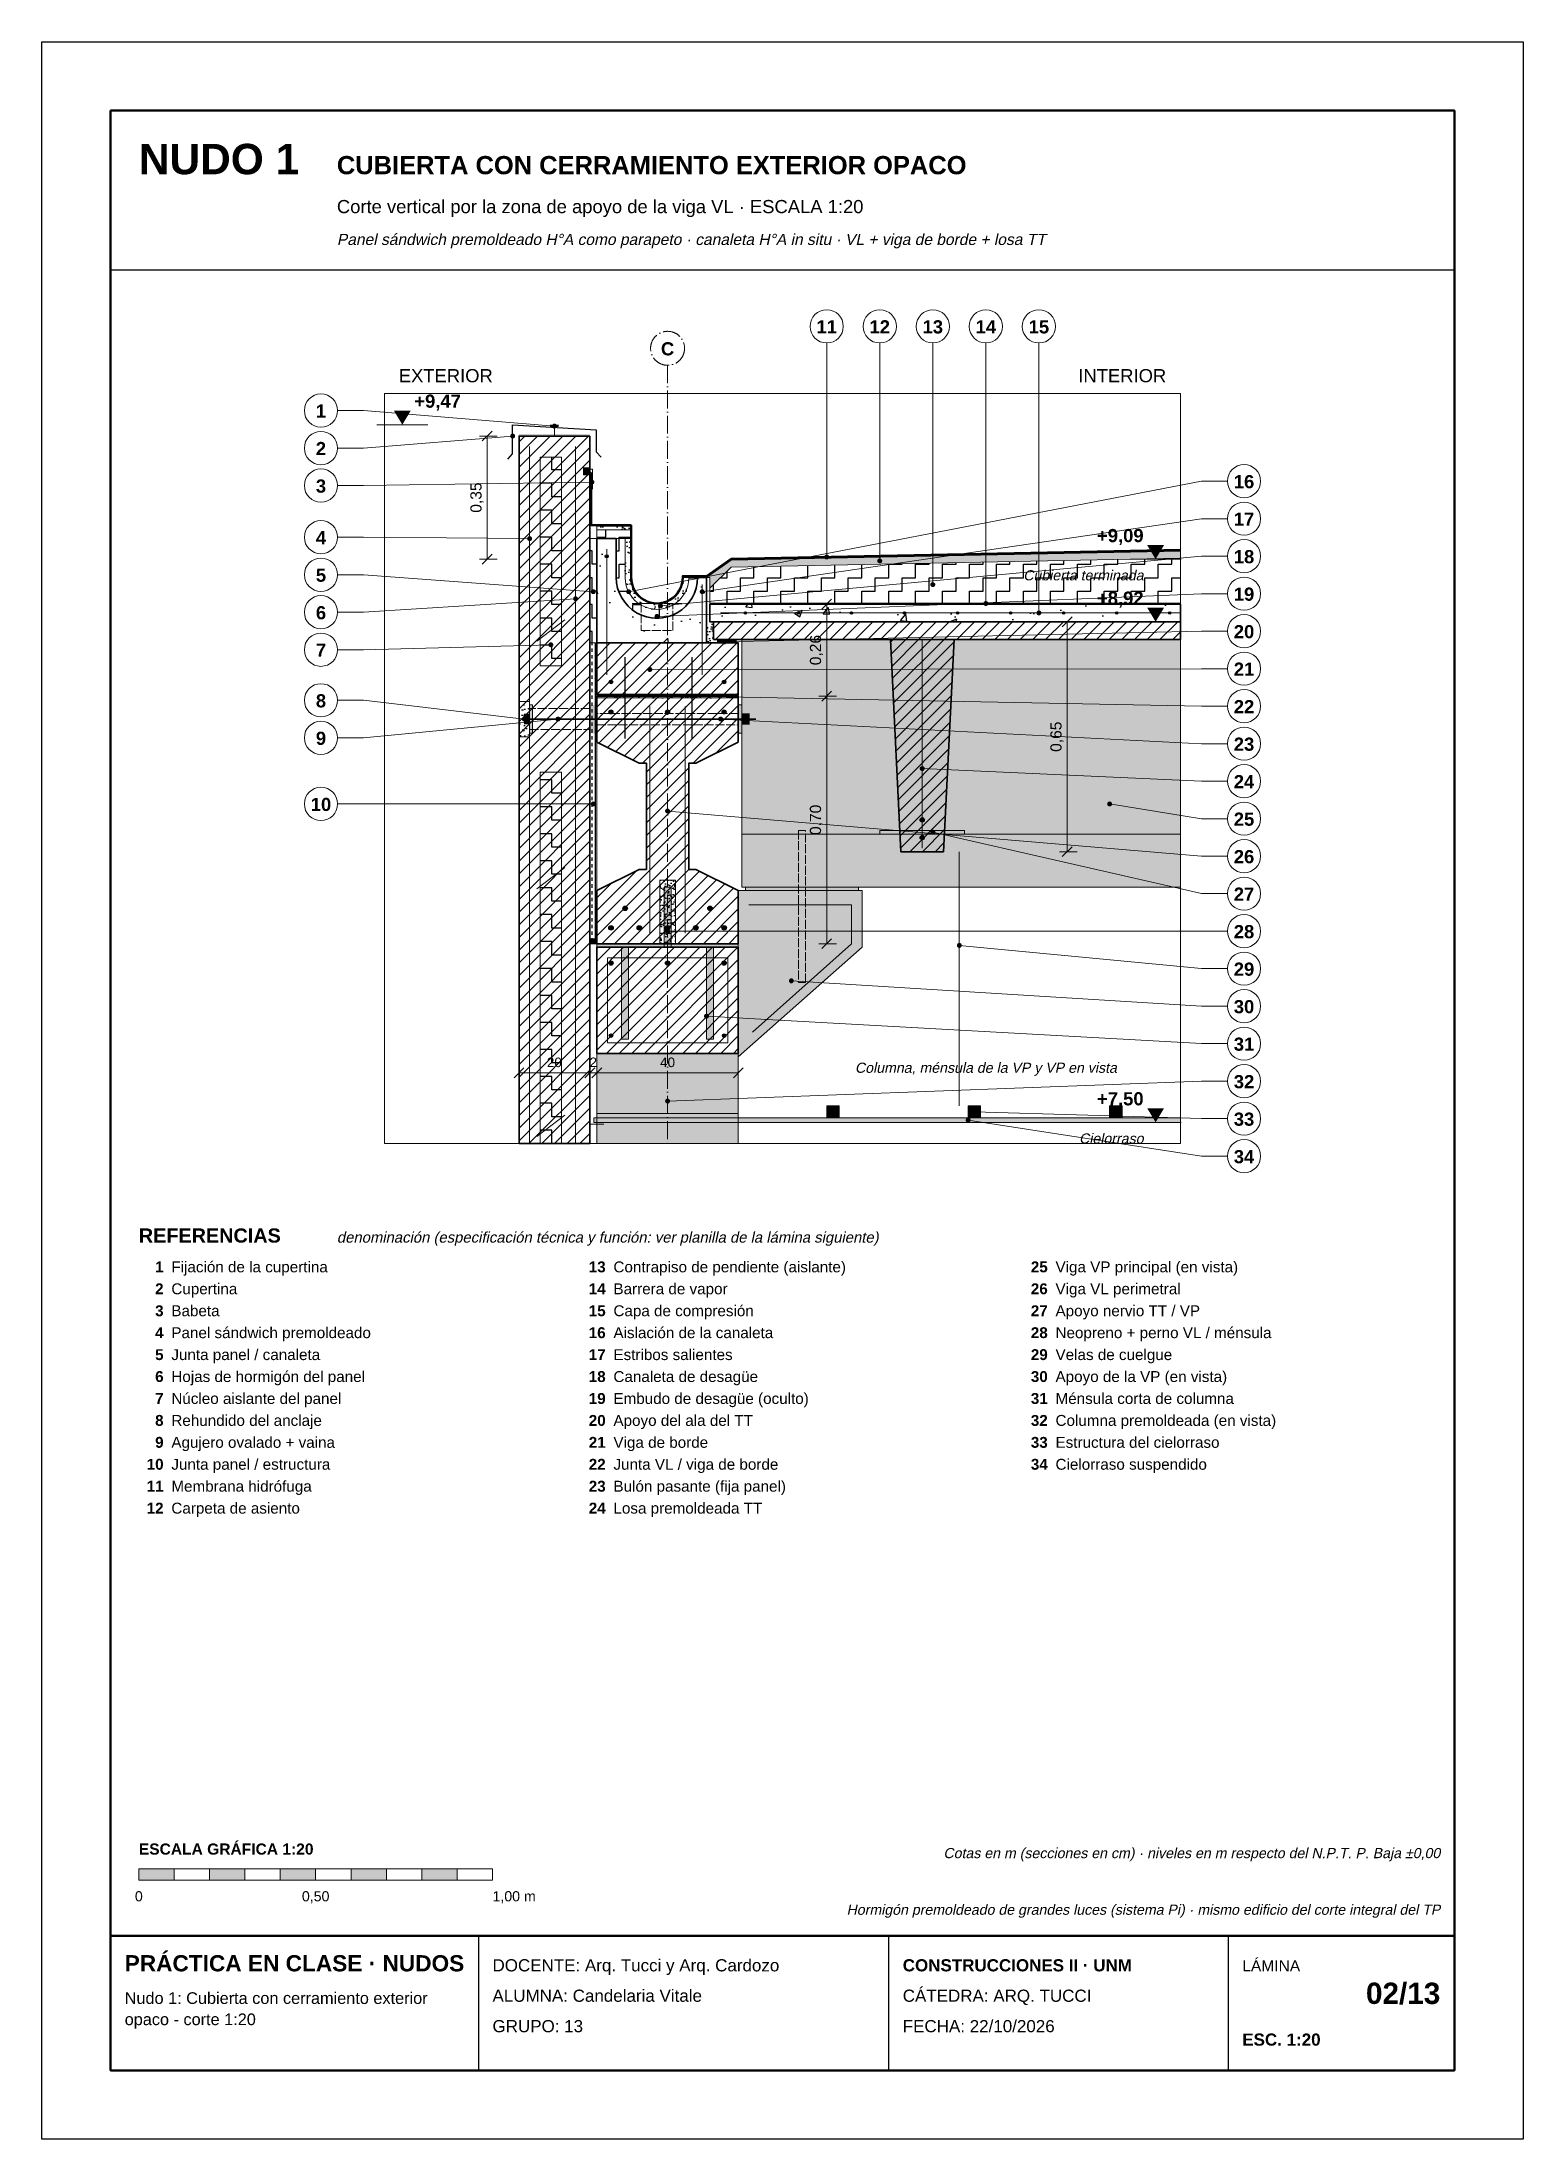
# Model space of a CAD drawing. Header units: millimetres. Extents: x 6 to 4194, y 6 to 5934.
import ezdxf
from ezdxf.enums import TextEntityAlignment as Align

# ---------------------------------------------------------------- set-up
doc = ezdxf.new("R2010")
doc.units = ezdxf.units.MM
doc.header["$LTSCALE"] = 20
doc.linetypes.add('DASHDOT', pattern=[3.556, 2.54, -0.508, 0, -0.508])
doc.linetypes.add('DASHED', pattern=[1.524, 1.27, -0.254])
for name, color, linetype in [('A-ACERO', 250, 'Continuous'), ('A-AISLACION-EPS', 50, 'Continuous'), ('A-AISLACION-LANA', 40, 'Continuous'), ('A-ALUMINIO', 253, 'Continuous'), ('A-ARMADURAS', 14, 'Continuous'), ('A-BARRERAS-MEMBRANAS', 7, 'Continuous'), ('A-CONTORNOS', 7, 'Continuous'), ('A-GROUT', 251, 'Continuous'), ('A-HORMIGON-INSITU', 33, 'Continuous'), ('A-HORMIGON-PREMOLDEADO', 8, 'Continuous'), ('A-MORTERO-CARPETAS', 252, 'Continuous'), ('A-NEOPRENO-SELLADORES', 7, 'Continuous'), ('A-PROYECCION-OCULTO', 8, 'DASHED'), ('A-VISTA', 8, 'Continuous'), ('X-COTAS', 3, 'Continuous'), ('X-EJES', 1, 'DASHDOT'), ('X-MARCO', 7, 'Continuous'), ('X-NIVELES', 7, 'Continuous'), ('X-REFERENCIAS', 1, 'Continuous'), ('X-ROTULO', 7, 'Continuous'), ('X-TEXTOS', 7, 'Continuous')]:
    doc.layers.add(name, color=color, linetype=linetype)
doc.styles.add('ARIAL', font='arial.ttf')
doc.styles.add('ARIAL-B', font='arialbd.ttf')

msp = doc.modelspace()

# ---------------------------------------------------------------- texts
at = {"layer": 'X-COTAS', "style": 'ARIAL'}
for s, p in [('0,35', (1249, 4646)), ('0,26', (2209, 4215)), ('0,65', (2889, 3970)), ('0,70', (2209, 3735))]:
    msp.add_text(s, height=31.5, rotation=90, dxfattribs=at).set_placement(p, align=Align.CENTER)
for s, height, p in [('20', 27.21, (1455, 3036)), ('2', 27.2, (1565, 3036)), ('40', 27.21, (1775, 3036))]:
    msp.add_text(s, height=height, dxfattribs=at).set_placement(p, align=Align.CENTER)
at = {"layer": 'X-EJES', "color": 12, "true_color": 0xcc0000, "style": 'ARIAL-B'}
msp.add_text('C', height=37.2, dxfattribs=at).set_placement((1775, 5048), align=Align.CENTER)
at = {"layer": 'X-NIVELES', "style": 'ARIAL-B'}
msp.add_text('+9,47', height=37.23, dxfattribs=at).set_placement((1059, 4900))
for s, p in [('+9,09', (3121, 4520)), ('+8,92', (3121, 4343)), ('+7,50', (3121, 2928))]:
    msp.add_text(s, height=37.23, dxfattribs=at).set_placement(p, align=Align.RIGHT)
at = {"layer": 'X-NIVELES', "style": 'ARIAL', "oblique": 12}
for s, p in [('Cubierta terminada', (3121, 4412)), ('Cielorraso', (3121, 2820))]:
    msp.add_text(s, height=28.64, dxfattribs=at).set_placement(p, align=Align.RIGHT)
at = {"layer": 'X-REFERENCIAS', "style": 'ARIAL-B'}
for s, height, p in [('11', 37.23, (2225, 5110)), ('12', 37.23, (2375, 5110)), ('13', 37.23, (2525, 5110)), ('14', 37.23, (2675, 5110)), ('15', 37.23, (2825, 5110)), ('1', 37.2, (795, 4872)), ('2', 37.2, (795, 4766)), ('3', 37.2, (795, 4660)), ('16', 37.23, (3405, 4672.4)), ('17', 37.23, (3405, 4566.4)), ('4', 37.2, (795, 4514)), ('18', 37.23, (3405, 4460.4)), ('5', 37.2, (795, 4408)), ('19', 37.23, (3405, 4354.4)), ('6', 37.2, (795, 4302)), ('20', 37.23, (3405, 4248.4)), ('7', 37.2, (795, 4196)), ('21', 37.23, (3405, 4142.4)), ('8', 37.2, (795, 4053)), ('22', 37.23, (3405, 4036.4)), ('9', 37.2, (795, 3947)), ('23', 37.23, (3405, 3930.4)), ('24', 37.23, (3405, 3824.4)), ('10', 37.23, (795, 3760)), ('25', 37.23, (3405, 3718.4)), ('26', 37.23, (3405, 3612.4)), ('27', 37.23, (3405, 3506.4)), ('28', 37.23, (3405, 3400.4)), ('29', 37.23, (3405, 3294.4)), ('30', 37.23, (3405, 3188.4)), ('31', 37.23, (3405, 3082.4)), ('32', 37.23, (3405, 2976.4)), ('33', 37.23, (3405, 2870.4)), ('34', 37.23, (3405, 2764.4))]:
    msp.add_text(s, height=height, dxfattribs=at).set_placement(p, align=Align.CENTER)
at = {"layer": 'X-ROTULO'}
for s, height, style, p in [('PRÁCTICA EN CLASE · NUDOS', 45.824, 'ARIAL-B', (240, 480)), ('DOCENTE: Arq. Tucci y Arq. Cardozo', 34.368, 'ARIAL', (1280, 480)), ('CONSTRUCCIONES II · UNM', 34.368, 'ARIAL-B', (2440, 480)), ('LÁMINA', 31.5, 'ARIAL', (3400, 480)), ('Nudo 1: Cubierta con cerramiento exterior', 32.936, 'ARIAL', (240, 388)), ('ALUMNA: Candelaria Vitale', 34.368, 'ARIAL', (1280, 394)), ('CÁTEDRA: ARQ. TUCCI', 34.368, 'ARIAL', (2440, 394)), ('opaco - corte 1:20', 32.936, 'ARIAL', (240, 328)), ('GRUPO: 13', 34.37, 'ARIAL', (1280, 308)), ('FECHA: 22/10/2026', 34.368, 'ARIAL', (2440, 308)), ('ESC. 1:20', 34.37, 'ARIAL-B', (3400, 270))]:
    msp.add_text(s, height=height, dxfattribs=dict(at, style=style)).set_placement(p)
at = {"layer": 'X-ROTULO', "style": 'ARIAL-B'}
msp.add_text('02/13', height=60.14, dxfattribs=at).set_placement((3960, 388), align=Align.RIGHT)
at = {"layer": 'X-TEXTOS'}
for s, height, style, p in [('NUDO 1', 85.92, 'ARIAL-B', (280, 5560)), ('CUBIERTA CON CERRAMIENTO EXTERIOR OPACO', 51.552, 'ARIAL-B', (840, 5560)), ('Corte vertical por la zona de apoyo de la viga VL · ESCALA 1:20', 37.232, 'ARIAL', (840, 5450)), ('EXTERIOR', 37.23, 'ARIAL', (1015, 4972)), ('REFERENCIAS', 40.096, 'ARIAL-B', (280, 2540)), ('Fijación de la cupertina', 30.788, 'ARIAL', (372, 2456)), ('Contrapiso de pendiente (aislante)', 30.788, 'ARIAL', (1622, 2456)), ('Viga VP principal (en vista)', 30.788, 'ARIAL', (2872, 2456)), ('Cupertina', 30.79, 'ARIAL', (372, 2394)), ('Barrera de vapor', 30.788, 'ARIAL', (1622, 2394)), ('Viga VL perimetral', 30.788, 'ARIAL', (2872, 2394)), ('Babeta', 30.79, 'ARIAL', (372, 2332)), ('Capa de compresión', 30.788, 'ARIAL', (1622, 2332)), ('Apoyo nervio TT / VP', 30.788, 'ARIAL', (2872, 2332)), ('Panel sándwich premoldeado', 30.788, 'ARIAL', (372, 2270)), ('Aislación de la canaleta', 30.788, 'ARIAL', (1622, 2270)), ('Neopreno + perno VL / ménsula', 30.788, 'ARIAL', (2872, 2270)), ('Junta panel / canaleta', 30.788, 'ARIAL', (372, 2208)), ('Estribos salientes', 30.788, 'ARIAL', (1622, 2208)), ('Velas de cuelgue', 30.788, 'ARIAL', (2872, 2208)), ('Hojas de hormigón del panel', 30.788, 'ARIAL', (372, 2146)), ('Canaleta de desagüe', 30.788, 'ARIAL', (1622, 2146)), ('Apoyo de la VP (en vista)', 30.788, 'ARIAL', (2872, 2146)), ('Núcleo aislante del panel', 30.788, 'ARIAL', (372, 2084)), ('Embudo de desagüe (oculto)', 30.788, 'ARIAL', (1622, 2084)), ('Ménsula corta de columna', 30.788, 'ARIAL', (2872, 2084)), ('Rehundido del anclaje', 30.788, 'ARIAL', (372, 2022)), ('Apoyo del ala del TT', 30.788, 'ARIAL', (1622, 2022)), ('Columna premoldeada (en vista)', 30.788, 'ARIAL', (2872, 2022)), ('Agujero ovalado + vaina', 30.788, 'ARIAL', (372, 1960)), ('Viga de borde', 30.788, 'ARIAL', (1622, 1960)), ('Estructura del cielorraso', 30.788, 'ARIAL', (2872, 1960)), ('Junta panel / estructura', 30.788, 'ARIAL', (372, 1898)), ('Junta VL / viga de borde', 30.788, 'ARIAL', (1622, 1898)), ('Cielorraso suspendido', 30.788, 'ARIAL', (2872, 1898)), ('Membrana hidrófuga', 30.788, 'ARIAL', (372, 1836)), ('Bulón pasante (fija panel)', 30.788, 'ARIAL', (1622, 1836)), ('Carpeta de asiento', 30.788, 'ARIAL', (372, 1774)), ('Losa premoldeada TT', 30.788, 'ARIAL', (1622, 1774)), ('ESCALA GRÁFICA 1:20', 31.504, 'ARIAL-B', (280, 810)), ('1,00 m', 28.64, 'ARIAL', (1280, 678))]:
    msp.add_text(s, height=height, dxfattribs=dict(at, style=style)).set_placement(p)
at = {"layer": 'X-TEXTOS', "style": 'ARIAL', "oblique": 12}
for s, height, p in [('Panel sándwich premoldeado H°A como parapeto · canaleta H°A in situ · VL + viga de borde + losa TT', 31.504, (840, 5360)), ('Columna, ménsula de la VP y VP en vista', 28.64, (2305, 3020)), ('denominación (especificación técnica y función: ver planilla de la lámina siguiente)', 30.072, (840, 2540))]:
    msp.add_text(s, height=height, dxfattribs=at).set_placement(p)
at = {"layer": 'X-TEXTOS'}
for s, height, style, p in [('INTERIOR', 37.23, 'ARIAL', (3185, 4972)), ('1', 30.8, 'ARIAL-B', (350, 2456)), ('13', 30.79, 'ARIAL-B', (1600, 2456)), ('25', 30.79, 'ARIAL-B', (2850, 2456)), ('2', 30.8, 'ARIAL-B', (350, 2394)), ('14', 30.79, 'ARIAL-B', (1600, 2394)), ('26', 30.79, 'ARIAL-B', (2850, 2394)), ('3', 30.8, 'ARIAL-B', (350, 2332)), ('15', 30.79, 'ARIAL-B', (1600, 2332)), ('27', 30.79, 'ARIAL-B', (2850, 2332)), ('4', 30.8, 'ARIAL-B', (350, 2270)), ('16', 30.79, 'ARIAL-B', (1600, 2270)), ('28', 30.79, 'ARIAL-B', (2850, 2270)), ('5', 30.8, 'ARIAL-B', (350, 2208)), ('17', 30.79, 'ARIAL-B', (1600, 2208)), ('29', 30.79, 'ARIAL-B', (2850, 2208)), ('6', 30.8, 'ARIAL-B', (350, 2146)), ('18', 30.79, 'ARIAL-B', (1600, 2146)), ('30', 30.79, 'ARIAL-B', (2850, 2146)), ('7', 30.8, 'ARIAL-B', (350, 2084)), ('19', 30.79, 'ARIAL-B', (1600, 2084)), ('31', 30.79, 'ARIAL-B', (2850, 2084)), ('8', 30.8, 'ARIAL-B', (350, 2022)), ('20', 30.79, 'ARIAL-B', (1600, 2022)), ('32', 30.79, 'ARIAL-B', (2850, 2022)), ('9', 30.8, 'ARIAL-B', (350, 1960)), ('21', 30.79, 'ARIAL-B', (1600, 1960)), ('33', 30.79, 'ARIAL-B', (2850, 1960)), ('10', 30.79, 'ARIAL-B', (350, 1898)), ('22', 30.79, 'ARIAL-B', (1600, 1898)), ('34', 30.79, 'ARIAL-B', (2850, 1898)), ('11', 30.79, 'ARIAL-B', (350, 1836)), ('23', 30.79, 'ARIAL-B', (1600, 1836)), ('12', 30.79, 'ARIAL-B', (350, 1774)), ('24', 30.79, 'ARIAL-B', (1600, 1774))]:
    msp.add_text(s, height=height, dxfattribs=dict(at, style=style)).set_placement(p, align=Align.RIGHT)
at = {"layer": 'X-TEXTOS', "style": 'ARIAL', "oblique": 12}
for s, p in [('Cotas en m (secciones en cm) · niveles en m respecto del N.P.T. P. Baja ±0,00', (3960, 800)), ('Hormigón premoldeado de grandes luces (sistema Pi) · mismo edificio del corte integral del TP', (3960, 640))]:
    msp.add_text(s, height=28.64, dxfattribs=at).set_placement(p, align=Align.RIGHT)
at = {"layer": 'X-TEXTOS', "style": 'ARIAL'}
for s, height, p in [('0', 28.6, (280, 678)), ('0,50', 28.64, (780, 678))]:
    msp.add_text(s, height=height, dxfattribs=at).set_placement(p, align=Align.CENTER)

# ---------------------------------------------------------------- hatches: boundary and pattern name
at = {"layer": 'A-ACERO', "true_color": 0x888888}
h = msp.add_hatch(color=252, dxfattribs=at)
h.dxf.hatch_style = 1
h.paths.add_polyline_path([(1355, 4820), (1555, 4820), (1555, 4826), (1355, 4826)])
at = {"layer": 'A-ACERO', "true_color": 0x3b3b3b}
h = msp.add_hatch(color=250, dxfattribs=at)
h.dxf.hatch_style = 1
h.paths.add_polyline_path([(1385, 3980), (1393, 3980), (1393, 4060), (1385, 4060)])
h = msp.add_hatch(color=250, dxfattribs=at)
h.dxf.hatch_style = 1
h.paths.add_polyline_path([(1975, 3980), (1985, 3980), (1985, 4060), (1975, 4060)])
h = msp.add_hatch(color=250, dxfattribs=at)
h.dxf.hatch_style = 1
h.paths.add_polyline_path([(1765, 3375), (1785, 3375), (1785, 3545), (1765, 3545)])
h = msp.add_hatch(color=250, dxfattribs=at)
h.dxf.hatch_style = 1
h.paths.add_polyline_path([(1645, 3115), (1665, 3115), (1665, 3375), (1645, 3375)])
h = msp.add_hatch(color=250, dxfattribs=at)
h.dxf.hatch_style = 1
h.paths.add_polyline_path([(1885, 3115), (1905, 3115), (1905, 3375), (1885, 3375)])
at = {"layer": 'A-AISLACION-EPS'}
h = msp.add_hatch(dxfattribs=at)
h.set_pattern_fill('ZIGZAG', color=256, scale=6, angle=90)
h.paths.add_polyline_path([(1415, 4170), (1475, 4170), (1475, 4760), (1415, 4760)])
h = msp.add_hatch(dxfattribs=at)
h.set_pattern_fill('ZIGZAG', color=256, scale=6, angle=90)
h.paths.add_polyline_path([(1555, 4235), (1575, 4235), (1575, 4530), (1555, 4530)])
h = msp.add_hatch(dxfattribs=at)
h.set_pattern_fill('ZIGZAG', color=256, scale=6)
h.paths.add_polyline_path([(1575, 4530), (1670, 4530), (1670, 4555), (1575, 4555)])
h = msp.add_hatch(dxfattribs=at)
h.set_pattern_fill('ZIGZAG', color=256, scale=6)
h.paths.add_polyline_path([(1860, 4420), (1859, 4405), (1856.1, 4390.2), (1851.2, 4376), (1844.6, 4362.5), (1836.2, 4350), (1826.3, 4338.7), (1815, 4328.8), (1802.5, 4320.4), (1789, 4313.8), (1774.8, 4308.9), (1760, 4306), (1745, 4305), (1730, 4306), (1715.2, 4308.9), (1701, 4313.8), (1687.5, 4320.4), (1675, 4328.8), (1663.7, 4338.7), (1653.8, 4350), (1645.4, 4362.5), (1638.8, 4376), (1633.9, 4390.2), (1631, 4405), (1630, 4420), (1630, 4530), (1655, 4530), (1655, 4420), (1655.8, 4408.3), (1658.1, 4396.7), (1661.9, 4385.6), (1667.1, 4375), (1673.6, 4365.2), (1681.4, 4356.4), (1690.2, 4348.6), (1700, 4342.1), (1710.6, 4336.9), (1721.7, 4333.1), (1733.3, 4330.8), (1745, 4330), (1756.7, 4330.8), (1768.3, 4333.1), (1779.4, 4336.9), (1790, 4342.1), (1799.8, 4348.6), (1808.6, 4356.4), (1816.4, 4365.2), (1822.9, 4375), (1828.1, 4385.6), (1831.9, 4396.7), (1834.2, 4408.3), (1835, 4420)])
h = msp.add_hatch(dxfattribs=at)
h.set_pattern_fill('ZIGZAG', color=256, scale=6)
h.paths.add_polyline_path([(1895, 4348), (3225, 4348), (3225, 4474.6), (1955, 4449.2), (1895, 4390)])
h = msp.add_hatch(dxfattribs=at)
h.set_pattern_fill('ZIGZAG', color=256, scale=6, angle=90)
h.paths.add_polyline_path([(1415, 2820), (1475, 2820), (1475, 3870), (1415, 3870)])
at = {"layer": 'A-AISLACION-LANA'}
h = msp.add_hatch(dxfattribs=at)
h.set_pattern_fill('INSUL', color=256, scale=3, angle=90)
h.paths.add_polyline_path([(1555, 3385), (1575, 3385), (1575, 4235), (1555, 4235)])
at = {"layer": 'A-ALUMINIO', "true_color": 0x9aa3ab}
h = msp.add_hatch(color=253, dxfattribs=at)
h.dxf.hatch_style = 1
h.paths.add_polyline_path([(2225, 2892.5), (2260, 2892.5), (2260, 2927), (2225, 2927)])
h = msp.add_hatch(color=253, dxfattribs=at)
h.dxf.hatch_style = 1
h.paths.add_polyline_path([(2625, 2892.5), (2660, 2892.5), (2660, 2927), (2625, 2927)])
h = msp.add_hatch(color=253, dxfattribs=at)
h.dxf.hatch_style = 1
h.paths.add_polyline_path([(3025, 2892.5), (3060, 2892.5), (3060, 2927), (3025, 2927)])
at = {"layer": 'A-ARMADURAS'}
h = msp.add_hatch(color=256, dxfattribs=at)
h.dxf.hatch_style = 1
h.paths.add_polyline_path([(1607.4, 4480), (1607.2, 4481.4), (1606.6, 4482.6), (1605.6, 4483.6), (1604.4, 4484.2), (1603, 4484.4), (1601.6, 4484.2), (1600.4, 4483.6), (1599.4, 4482.6), (1598.8, 4481.4), (1598.6, 4480), (1598.8, 4478.6), (1599.4, 4477.4), (1600.4, 4476.4), (1601.6, 4475.8), (1603, 4475.6), (1604.4, 4475.8), (1605.6, 4476.4), (1606.6, 4477.4), (1607.2, 4478.6)])
h = msp.add_hatch(color=256, dxfattribs=at)
h.dxf.hatch_style = 1
h.paths.add_polyline_path([(1877.4, 4380), (1877.2, 4381.4), (1876.6, 4382.6), (1875.6, 4383.6), (1874.4, 4384.2), (1873, 4384.4), (1871.6, 4384.2), (1870.4, 4383.6), (1869.4, 4382.6), (1868.8, 4381.4), (1868.6, 4380), (1868.8, 4378.6), (1869.4, 4377.4), (1870.4, 4376.4), (1871.6, 4375.8), (1873, 4375.6), (1874.4, 4375.8), (1875.6, 4376.4), (1876.6, 4377.4), (1877.2, 4378.6)])
h = msp.add_hatch(color=256, dxfattribs=at)
h.dxf.hatch_style = 1
h.paths.add_polyline_path([(1998.4, 4320), (1998.2, 4321.1), (1997.8, 4322), (1997, 4322.8), (1996.1, 4323.2), (1995, 4323.4), (1993.9, 4323.2), (1993, 4322.8), (1992.2, 4322), (1991.8, 4321.1), (1991.6, 4320), (1991.8, 4318.9), (1992.2, 4318), (1993, 4317.2), (1993.9, 4316.8), (1995, 4316.6), (1996.1, 4316.8), (1997, 4317.2), (1997.8, 4318), (1998.2, 4318.9)])
h = msp.add_hatch(color=256, dxfattribs=at)
h.dxf.hatch_style = 1
h.paths.add_polyline_path([(2148.4, 4320), (2148.2, 4321.1), (2147.8, 4322), (2147, 4322.8), (2146.1, 4323.2), (2145, 4323.4), (2143.9, 4323.2), (2143, 4322.8), (2142.2, 4322), (2141.8, 4321.1), (2141.6, 4320), (2141.8, 4318.9), (2142.2, 4318), (2143, 4317.2), (2143.9, 4316.8), (2145, 4316.6), (2146.1, 4316.8), (2147, 4317.2), (2147.8, 4318), (2148.2, 4318.9)])
h = msp.add_hatch(color=256, dxfattribs=at)
h.dxf.hatch_style = 1
h.paths.add_polyline_path([(2298.4, 4320), (2298.2, 4321.1), (2297.8, 4322), (2297, 4322.8), (2296.1, 4323.2), (2295, 4323.4), (2293.9, 4323.2), (2293, 4322.8), (2292.2, 4322), (2291.8, 4321.1), (2291.6, 4320), (2291.8, 4318.9), (2292.2, 4318), (2293, 4317.2), (2293.9, 4316.8), (2295, 4316.6), (2296.1, 4316.8), (2297, 4317.2), (2297.8, 4318), (2298.2, 4318.9)])
h = msp.add_hatch(color=256, dxfattribs=at)
h.dxf.hatch_style = 1
h.paths.add_polyline_path([(2448.4, 4320), (2448.2, 4321.1), (2447.8, 4322), (2447, 4322.8), (2446.1, 4323.2), (2445, 4323.4), (2443.9, 4323.2), (2443, 4322.8), (2442.2, 4322), (2441.8, 4321.1), (2441.6, 4320), (2441.8, 4318.9), (2442.2, 4318), (2443, 4317.2), (2443.9, 4316.8), (2445, 4316.6), (2446.1, 4316.8), (2447, 4317.2), (2447.8, 4318), (2448.2, 4318.9)])
h = msp.add_hatch(color=256, dxfattribs=at)
h.dxf.hatch_style = 1
h.paths.add_polyline_path([(2598.4, 4320), (2598.2, 4321.1), (2597.8, 4322), (2597, 4322.8), (2596.1, 4323.2), (2595, 4323.4), (2593.9, 4323.2), (2593, 4322.8), (2592.2, 4322), (2591.8, 4321.1), (2591.6, 4320), (2591.8, 4318.9), (2592.2, 4318), (2593, 4317.2), (2593.9, 4316.8), (2595, 4316.6), (2596.1, 4316.8), (2597, 4317.2), (2597.8, 4318), (2598.2, 4318.9)])
h = msp.add_hatch(color=256, dxfattribs=at)
h.dxf.hatch_style = 1
h.paths.add_polyline_path([(2748.4, 4320), (2748.2, 4321.1), (2747.8, 4322), (2747, 4322.8), (2746.1, 4323.2), (2745, 4323.4), (2743.9, 4323.2), (2743, 4322.8), (2742.2, 4322), (2741.8, 4321.1), (2741.6, 4320), (2741.8, 4318.9), (2742.2, 4318), (2743, 4317.2), (2743.9, 4316.8), (2745, 4316.6), (2746.1, 4316.8), (2747, 4317.2), (2747.8, 4318), (2748.2, 4318.9)])
h = msp.add_hatch(color=256, dxfattribs=at)
h.dxf.hatch_style = 1
h.paths.add_polyline_path([(2898.4, 4320), (2898.2, 4321.1), (2897.8, 4322), (2897, 4322.8), (2896.1, 4323.2), (2895, 4323.4), (2893.9, 4323.2), (2893, 4322.8), (2892.2, 4322), (2891.8, 4321.1), (2891.6, 4320), (2891.8, 4318.9), (2892.2, 4318), (2893, 4317.2), (2893.9, 4316.8), (2895, 4316.6), (2896.1, 4316.8), (2897, 4317.2), (2897.8, 4318), (2898.2, 4318.9)])
h = msp.add_hatch(color=256, dxfattribs=at)
h.dxf.hatch_style = 1
h.paths.add_polyline_path([(3048.4, 4320), (3048.2, 4321.1), (3047.8, 4322), (3047, 4322.8), (3046.1, 4323.2), (3045, 4323.4), (3043.9, 4323.2), (3043, 4322.8), (3042.2, 4322), (3041.8, 4321.1), (3041.6, 4320), (3041.8, 4318.9), (3042.2, 4318), (3043, 4317.2), (3043.9, 4316.8), (3045, 4316.6), (3046.1, 4316.8), (3047, 4317.2), (3047.8, 4318), (3048.2, 4318.9)])
h = msp.add_hatch(color=256, dxfattribs=at)
h.dxf.hatch_style = 1
h.paths.add_polyline_path([(3198.4, 4320), (3198.2, 4321.1), (3197.8, 4322), (3197, 4322.8), (3196.1, 4323.2), (3195, 4323.4), (3193.9, 4323.2), (3193, 4322.8), (3192.2, 4322), (3191.8, 4321.1), (3191.6, 4320), (3191.8, 4318.9), (3192.2, 4318), (3193, 4317.2), (3193.9, 4316.8), (3195, 4316.6), (3196.1, 4316.8), (3197, 4317.2), (3197.8, 4318), (3198.2, 4318.9)])
h = msp.add_hatch(color=256, dxfattribs=at)
h.dxf.hatch_style = 1
h.paths.add_polyline_path([(1620.2, 4125), (1619.9, 4126.6), (1619.2, 4128.1), (1618.1, 4129.2), (1616.6, 4129.9), (1615, 4130.2), (1613.4, 4129.9), (1611.9, 4129.2), (1610.8, 4128.1), (1610.1, 4126.6), (1609.8, 4125), (1610.1, 4123.4), (1610.8, 4121.9), (1611.9, 4120.8), (1613.4, 4120.1), (1615, 4119.8), (1616.6, 4120.1), (1618.1, 4120.8), (1619.2, 4121.9), (1619.9, 4123.4)])
h = msp.add_hatch(color=256, dxfattribs=at)
h.dxf.hatch_style = 1
h.paths.add_polyline_path([(1940.2, 4125), (1939.9, 4126.6), (1939.2, 4128.1), (1938.1, 4129.2), (1936.6, 4129.9), (1935, 4130.2), (1933.4, 4129.9), (1931.9, 4129.2), (1930.8, 4128.1), (1930.1, 4126.6), (1929.8, 4125), (1930.1, 4123.4), (1930.8, 4121.9), (1931.9, 4120.8), (1933.4, 4120.1), (1935, 4119.8), (1936.6, 4120.1), (1938.1, 4120.8), (1939.2, 4121.9), (1939.9, 4123.4)])
h = msp.add_hatch(color=256, dxfattribs=at)
h.dxf.hatch_style = 1
h.paths.add_polyline_path([(1620.6, 4040), (1620.3, 4041.7), (1619.5, 4043.3), (1618.3, 4044.5), (1616.7, 4045.3), (1615, 4045.6), (1613.3, 4045.3), (1611.7, 4044.5), (1610.5, 4043.3), (1609.7, 4041.7), (1609.4, 4040), (1609.7, 4038.3), (1610.5, 4036.7), (1611.7, 4035.5), (1613.3, 4034.7), (1615, 4034.4), (1616.7, 4034.7), (1618.3, 4035.5), (1619.5, 4036.7), (1620.3, 4038.3)])
h = msp.add_hatch(color=256, dxfattribs=at)
h.dxf.hatch_style = 1
h.paths.add_polyline_path([(1780.6, 4040), (1780.3, 4041.7), (1779.5, 4043.3), (1778.3, 4044.5), (1776.7, 4045.3), (1775, 4045.6), (1773.3, 4045.3), (1771.7, 4044.5), (1770.5, 4043.3), (1769.7, 4041.7), (1769.4, 4040), (1769.7, 4038.3), (1770.5, 4036.7), (1771.7, 4035.5), (1773.3, 4034.7), (1775, 4034.4), (1776.7, 4034.7), (1778.3, 4035.5), (1779.5, 4036.7), (1780.3, 4038.3)])
h = msp.add_hatch(color=256, dxfattribs=at)
h.dxf.hatch_style = 1
h.paths.add_polyline_path([(1940.6, 4040), (1940.3, 4041.7), (1939.5, 4043.3), (1938.3, 4044.5), (1936.7, 4045.3), (1935, 4045.6), (1933.3, 4045.3), (1931.7, 4044.5), (1930.5, 4043.3), (1929.7, 4041.7), (1929.4, 4040), (1929.7, 4038.3), (1930.5, 4036.7), (1931.7, 4035.5), (1933.3, 4034.7), (1935, 4034.4), (1936.7, 4034.7), (1938.3, 4035.5), (1939.5, 4036.7), (1940.3, 4038.3)])
h = msp.add_hatch(color=256, dxfattribs=at)
h.dxf.hatch_style = 1
h.paths.add_polyline_path([(2501, 3735), (2500.7, 3736.9), (2499.9, 3738.5), (2498.5, 3739.9), (2496.9, 3740.7), (2495, 3741), (2493.1, 3740.7), (2491.5, 3739.9), (2490.1, 3738.5), (2489.3, 3736.9), (2489, 3735), (2489.3, 3733.1), (2490.1, 3731.5), (2491.5, 3730.1), (2493.1, 3729.3), (2495, 3729), (2496.9, 3729.3), (2498.5, 3730.1), (2499.9, 3731.5), (2500.7, 3733.1)])
h = msp.add_hatch(color=256, dxfattribs=at)
h.dxf.hatch_style = 1
h.paths.add_polyline_path([(2501, 3685), (2500.7, 3686.9), (2499.9, 3688.5), (2498.5, 3689.9), (2496.9, 3690.7), (2495, 3691), (2493.1, 3690.7), (2491.5, 3689.9), (2490.1, 3688.5), (2489.3, 3686.9), (2489, 3685), (2489.3, 3683.1), (2490.1, 3681.5), (2491.5, 3680.1), (2493.1, 3679.3), (2495, 3679), (2496.9, 3679.3), (2498.5, 3680.1), (2499.9, 3681.5), (2500.7, 3683.1)])
h = msp.add_hatch(color=256, dxfattribs=at)
h.dxf.hatch_style = 1
h.paths.add_polyline_path([(1661.4, 3485), (1661.1, 3487), (1660.2, 3488.8), (1658.8, 3490.2), (1657, 3491.1), (1655, 3491.4), (1653, 3491.1), (1651.2, 3490.2), (1649.8, 3488.8), (1648.9, 3487), (1648.6, 3485), (1648.9, 3483), (1649.8, 3481.2), (1651.2, 3479.8), (1653, 3478.9), (1655, 3478.6), (1657, 3478.9), (1658.8, 3479.8), (1660.2, 3481.2), (1661.1, 3483)])
h = msp.add_hatch(color=256, dxfattribs=at)
h.dxf.hatch_style = 1
h.paths.add_polyline_path([(1901.4, 3485), (1901.1, 3487), (1900.2, 3488.8), (1898.8, 3490.2), (1897, 3491.1), (1895, 3491.4), (1893, 3491.1), (1891.2, 3490.2), (1889.8, 3488.8), (1888.9, 3487), (1888.6, 3485), (1888.9, 3483), (1889.8, 3481.2), (1891.2, 3479.8), (1893, 3478.9), (1895, 3478.6), (1897, 3478.9), (1898.8, 3479.8), (1900.2, 3481.2), (1901.1, 3483)])
h = msp.add_hatch(color=256, dxfattribs=at)
h.dxf.hatch_style = 1
h.paths.add_polyline_path([(1621.4, 3430), (1621.1, 3432), (1620.2, 3433.8), (1618.8, 3435.2), (1617, 3436.1), (1615, 3436.4), (1613, 3436.1), (1611.2, 3435.2), (1609.8, 3433.8), (1608.9, 3432), (1608.6, 3430), (1608.9, 3428), (1609.8, 3426.2), (1611.2, 3424.8), (1613, 3423.9), (1615, 3423.6), (1617, 3423.9), (1618.8, 3424.8), (1620.2, 3426.2), (1621.1, 3428)])
h = msp.add_hatch(color=256, dxfattribs=at)
h.dxf.hatch_style = 1
h.paths.add_polyline_path([(1701.4, 3430), (1701.1, 3432), (1700.2, 3433.8), (1698.8, 3435.2), (1697, 3436.1), (1695, 3436.4), (1693, 3436.1), (1691.2, 3435.2), (1689.8, 3433.8), (1688.9, 3432), (1688.6, 3430), (1688.9, 3428), (1689.8, 3426.2), (1691.2, 3424.8), (1693, 3423.9), (1695, 3423.6), (1697, 3423.9), (1698.8, 3424.8), (1700.2, 3426.2), (1701.1, 3428)])
h = msp.add_hatch(color=256, dxfattribs=at)
h.dxf.hatch_style = 1
h.paths.add_polyline_path([(1781.4, 3430), (1781.1, 3432), (1780.2, 3433.8), (1778.8, 3435.2), (1777, 3436.1), (1775, 3436.4), (1773, 3436.1), (1771.2, 3435.2), (1769.8, 3433.8), (1768.9, 3432), (1768.6, 3430), (1768.9, 3428), (1769.8, 3426.2), (1771.2, 3424.8), (1773, 3423.9), (1775, 3423.6), (1777, 3423.9), (1778.8, 3424.8), (1780.2, 3426.2), (1781.1, 3428)])
h = msp.add_hatch(color=256, dxfattribs=at)
h.dxf.hatch_style = 1
h.paths.add_polyline_path([(1861.4, 3430), (1861.1, 3432), (1860.2, 3433.8), (1858.8, 3435.2), (1857, 3436.1), (1855, 3436.4), (1853, 3436.1), (1851.2, 3435.2), (1849.8, 3433.8), (1848.9, 3432), (1848.6, 3430), (1848.9, 3428), (1849.8, 3426.2), (1851.2, 3424.8), (1853, 3423.9), (1855, 3423.6), (1857, 3423.9), (1858.8, 3424.8), (1860.2, 3426.2), (1861.1, 3428)])
h = msp.add_hatch(color=256, dxfattribs=at)
h.dxf.hatch_style = 1
h.paths.add_polyline_path([(1941.4, 3430), (1941.1, 3432), (1940.2, 3433.8), (1938.8, 3435.2), (1937, 3436.1), (1935, 3436.4), (1933, 3436.1), (1931.2, 3435.2), (1929.8, 3433.8), (1928.9, 3432), (1928.6, 3430), (1928.9, 3428), (1929.8, 3426.2), (1931.2, 3424.8), (1933, 3423.9), (1935, 3423.6), (1937, 3423.9), (1938.8, 3424.8), (1940.2, 3426.2), (1941.1, 3428)])
h = msp.add_hatch(color=256, dxfattribs=at)
h.dxf.hatch_style = 1
h.paths.add_polyline_path([(1621, 3330), (1620.7, 3331.9), (1619.9, 3333.5), (1618.5, 3334.9), (1616.9, 3335.7), (1615, 3336), (1613.1, 3335.7), (1611.5, 3334.9), (1610.1, 3333.5), (1609.3, 3331.9), (1609, 3330), (1609.3, 3328.1), (1610.1, 3326.5), (1611.5, 3325.1), (1613.1, 3324.3), (1615, 3324), (1616.9, 3324.3), (1618.5, 3325.1), (1619.9, 3326.5), (1620.7, 3328.1)])
h = msp.add_hatch(color=256, dxfattribs=at)
h.dxf.hatch_style = 1
h.paths.add_polyline_path([(1781, 3330), (1780.7, 3331.9), (1779.9, 3333.5), (1778.5, 3334.9), (1776.9, 3335.7), (1775, 3336), (1773.1, 3335.7), (1771.5, 3334.9), (1770.1, 3333.5), (1769.3, 3331.9), (1769, 3330), (1769.3, 3328.1), (1770.1, 3326.5), (1771.5, 3325.1), (1773.1, 3324.3), (1775, 3324), (1776.9, 3324.3), (1778.5, 3325.1), (1779.9, 3326.5), (1780.7, 3328.1)])
h = msp.add_hatch(color=256, dxfattribs=at)
h.dxf.hatch_style = 1
h.paths.add_polyline_path([(1941, 3330), (1940.7, 3331.9), (1939.9, 3333.5), (1938.5, 3334.9), (1936.9, 3335.7), (1935, 3336), (1933.1, 3335.7), (1931.5, 3334.9), (1930.1, 3333.5), (1929.3, 3331.9), (1929, 3330), (1929.3, 3328.1), (1930.1, 3326.5), (1931.5, 3325.1), (1933.1, 3324.3), (1935, 3324), (1936.9, 3324.3), (1938.5, 3325.1), (1939.9, 3326.5), (1940.7, 3328.1)])
h = msp.add_hatch(color=256, dxfattribs=at)
h.dxf.hatch_style = 1
h.paths.add_polyline_path([(1619.8, 3125), (1619.6, 3126.5), (1618.9, 3127.8), (1617.8, 3128.9), (1616.5, 3129.6), (1615, 3129.8), (1613.5, 3129.6), (1612.2, 3128.9), (1611.1, 3127.8), (1610.4, 3126.5), (1610.2, 3125), (1610.4, 3123.5), (1611.1, 3122.2), (1612.2, 3121.1), (1613.5, 3120.4), (1615, 3120.2), (1616.5, 3120.4), (1617.8, 3121.1), (1618.9, 3122.2), (1619.6, 3123.5)])
h = msp.add_hatch(color=256, dxfattribs=at)
h.dxf.hatch_style = 1
h.paths.add_polyline_path([(1939.8, 3125), (1939.6, 3126.5), (1938.9, 3127.8), (1937.8, 3128.9), (1936.5, 3129.6), (1935, 3129.8), (1933.5, 3129.6), (1932.2, 3128.9), (1931.1, 3127.8), (1930.4, 3126.5), (1930.2, 3125), (1930.4, 3123.5), (1931.1, 3122.2), (1932.2, 3121.1), (1933.5, 3120.4), (1935, 3120.2), (1936.5, 3120.4), (1937.8, 3121.1), (1938.9, 3122.2), (1939.6, 3123.5)])
at = {"layer": 'A-BARRERAS-MEMBRANAS', "true_color": 0x000000}
h = msp.add_hatch(color=18, dxfattribs=at)
h.dxf.hatch_style = 1
h.paths.add_polyline_path([(1895, 4345), (3225, 4345), (3225, 4348), (1895, 4348)])
at = {"layer": 'A-GROUT'}
h = msp.add_hatch(dxfattribs=at)
h.set_pattern_fill('AR-SAND', color=256, scale=0.4)
h.paths.add_polyline_path([(1885, 4235), (1905, 4235), (1905, 4295), (1885, 4295)])
h = msp.add_hatch(dxfattribs=at)
h.set_pattern_fill('AR-SAND', color=256, scale=0.4)
h.paths.add_polyline_path([(1575, 4080), (1975, 4080), (1975, 4090), (1575, 4090)])
h = msp.add_hatch(dxfattribs=at)
h.set_pattern_fill('AR-SAND', color=256, scale=0.4)
h.paths.add_polyline_path([(1753, 3385), (1797, 3385), (1797, 3565), (1753, 3565)])
at = {"layer": 'A-HORMIGON-INSITU'}
h = msp.add_hatch(dxfattribs=at)
h.set_pattern_fill('AR-CONC', color=256, scale=1.2)
h.paths.add_polyline_path([(1575, 4235), (1885, 4235), (1885, 4420), (1860, 4420), (1859, 4405), (1856.1, 4390.2), (1851.2, 4376), (1844.6, 4362.5), (1836.2, 4350), (1826.3, 4338.7), (1815, 4328.8), (1802.5, 4320.4), (1789, 4313.8), (1774.8, 4308.9), (1760, 4306), (1745, 4305), (1730, 4306), (1715.2, 4308.9), (1701, 4313.8), (1687.5, 4320.4), (1675, 4328.8), (1663.7, 4338.7), (1653.8, 4350), (1645.4, 4362.5), (1638.8, 4376), (1633.9, 4390.2), (1631, 4405), (1630, 4420), (1630, 4530), (1575, 4530)])
h = msp.add_hatch(dxfattribs=at)
h.set_pattern_fill('AR-CONC', color=256, scale=1.2)
h.paths.add_polyline_path([(1895, 4295), (3225, 4295), (3225, 4345), (1895, 4345)])
at = {"layer": 'A-HORMIGON-PREMOLDEADO'}
h = msp.add_hatch(dxfattribs=at)
h.set_pattern_fill('ANSI31', color=256, scale=8)
h.paths.add_polyline_path([(1355, 2820), (1555, 2820), (1555, 4820), (1355, 4820)])
h = msp.add_hatch(dxfattribs=at)
h.set_pattern_fill('ANSI31', color=256, scale=8)
h.paths.add_polyline_path([(1905, 4245), (3225, 4245), (3225, 4295), (1905, 4295)])
h = msp.add_hatch(dxfattribs=at)
h.set_pattern_fill('ANSI31', color=256, scale=8)
h.paths.add_polyline_path([(1575, 4088), (1975, 4088), (1975, 4235), (1575, 4235)])
h = msp.add_hatch(dxfattribs=at)
h.set_pattern_fill('ANSI31', color=256, scale=8)
h.paths.add_polyline_path([(2405, 4245), (2585, 4245), (2555, 3645), (2435, 3645)])
h = msp.add_hatch(dxfattribs=at)
h.set_pattern_fill('ANSI31', color=256, scale=8)
h.paths.add_polyline_path([(1575, 3385), (1975, 3385), (1975, 3535), (1855, 3595), (1835, 3595), (1835, 3895), (1855, 3895), (1975, 3955), (1975, 4085), (1575, 4085), (1575, 3955), (1695, 3895), (1715, 3895), (1715, 3595), (1695, 3595), (1575, 3535)])
h = msp.add_hatch(dxfattribs=at)
h.set_pattern_fill('ANSI31', color=256, scale=8)
h.paths.add_polyline_path([(1575, 3075), (1975, 3075), (1975, 3375), (1575, 3375)])
at = {"layer": 'A-MORTERO-CARPETAS'}
h = msp.add_hatch(dxfattribs=at)
h.set_pattern_fill('AR-SAND', color=256, scale=0.6)
h.paths.add_polyline_path([(1575, 4555), (1670, 4555), (1670, 4565), (1575, 4565)])
h = msp.add_hatch(dxfattribs=at)
h.set_pattern_fill('AR-SAND', color=256, scale=0.6)
h.paths.add_polyline_path([(1835, 4420), (1834.2, 4408.3), (1831.9, 4396.7), (1828.1, 4385.6), (1822.9, 4375), (1816.4, 4365.2), (1808.6, 4356.4), (1799.8, 4348.6), (1790, 4342.1), (1779.4, 4336.9), (1768.3, 4333.1), (1756.7, 4330.8), (1745, 4330), (1733.3, 4330.8), (1721.7, 4333.1), (1710.6, 4336.9), (1700, 4342.1), (1690.2, 4348.6), (1681.4, 4356.4), (1673.6, 4365.2), (1667.1, 4375), (1661.9, 4385.6), (1658.1, 4396.7), (1655.8, 4408.3), (1655, 4420), (1655, 4530), (1670, 4530), (1670, 4420), (1670.6, 4410.2), (1672.6, 4400.6), (1675.7, 4391.3), (1680, 4382.5), (1685.5, 4374.3), (1692, 4367), (1699.3, 4360.5), (1707.5, 4355), (1716.3, 4350.7), (1725.6, 4347.6), (1735.2, 4345.6), (1745, 4345), (1754.8, 4345.6), (1764.4, 4347.6), (1773.7, 4350.7), (1782.5, 4355), (1790.7, 4360.5), (1798, 4367), (1804.5, 4374.3), (1810, 4382.5), (1814.3, 4391.3), (1817.4, 4400.6), (1819.4, 4410.2), (1820, 4420)])
h = msp.add_hatch(dxfattribs=at)
h.set_pattern_fill('AR-SAND', color=256, scale=0.6)
h.paths.add_polyline_path([(1895, 4390), (1955, 4449.2), (3225, 4474.6), (3225, 4494.6), (1955, 4469.2), (1885, 4420), (1895, 4420)])
h = msp.add_hatch(dxfattribs=at)
h.set_pattern_fill('AR-SAND', color=256, scale=0.6)
h.paths.add_polyline_path([(1355, 3970), (1385, 3970), (1385, 4070), (1355, 4070)])
at = {"layer": 'A-NEOPRENO-SELLADORES', "true_color": 0x222222}
h = msp.add_hatch(color=250, dxfattribs=at)
h.dxf.hatch_style = 1
h.paths.add_polyline_path([(1443, 4846), (1467, 4846), (1467, 4852), (1443, 4852)])
h = msp.add_hatch(color=250, dxfattribs=at)
h.dxf.hatch_style = 1
h.paths.add_polyline_path([(1538, 4711), (1554, 4711), (1554, 4729), (1538, 4729)])
at = {"layer": 'A-NEOPRENO-SELLADORES', "true_color": 0x111111}
h = msp.add_hatch(color=250, dxfattribs=at)
h.dxf.hatch_style = 1
h.paths.add_polyline_path([(1915, 4235), (1970, 4235), (1970, 4245), (1915, 4245)])
at = {"layer": 'A-NEOPRENO-SELLADORES', "true_color": 0x222222}
h = msp.add_hatch(color=250, dxfattribs=at)
h.dxf.hatch_style = 1
h.paths.add_polyline_path([(1369, 4005), (1385, 4005), (1385, 4035), (1369, 4035)])
at = {"layer": 'A-NEOPRENO-SELLADORES', "true_color": 0x111111}
h = msp.add_hatch(color=250, dxfattribs=at)
h.dxf.hatch_style = 1
h.paths.add_polyline_path([(1557, 3980), (1573, 3980), (1573, 4060), (1557, 4060)])
at = {"layer": 'A-NEOPRENO-SELLADORES', "true_color": 0x222222}
h = msp.add_hatch(color=250, dxfattribs=at)
h.dxf.hatch_style = 1
h.paths.add_polyline_path([(1985, 4004), (2007, 4004), (2007, 4036), (1985, 4036)])
at = {"layer": 'A-NEOPRENO-SELLADORES', "true_color": 0x111111}
h = msp.add_hatch(color=250, dxfattribs=at)
h.dxf.hatch_style = 1
h.paths.add_polyline_path([(2375, 3695), (2615, 3695), (2615, 3705), (2375, 3705)])
h = msp.add_hatch(color=250, dxfattribs=at)
h.dxf.hatch_style = 1
h.paths.add_polyline_path([(1995, 3535), (2315, 3535), (2315, 3545), (1995, 3545)])
h = msp.add_hatch(color=250, dxfattribs=at)
h.dxf.hatch_style = 1
h.paths.add_polyline_path([(1555, 3385), (1575, 3385), (1575, 3400), (1555, 3400)])
h = msp.add_hatch(color=250, dxfattribs=at)
h.dxf.hatch_style = 1
h.paths.add_polyline_path([(1575, 3375), (1975, 3375), (1975, 3385), (1575, 3385)])
at = {"layer": 'A-VISTA', "true_color": 0xe9ebed}
h = msp.add_hatch(color=7, dxfattribs=at)
h.dxf.hatch_style = 1
h.paths.add_polyline_path([(1985, 3545), (3225, 3545), (3225, 4245), (1985, 4245)])
at = {"layer": 'A-VISTA', "true_color": 0xe3e6e8}
h = msp.add_hatch(color=254, dxfattribs=at)
h.dxf.hatch_style = 1
h.paths.add_polyline_path([(1975, 3535), (2325, 3535), (2325, 3375), (1975, 3065)])
at = {"layer": 'A-VISTA', "true_color": 0xeceeef}
h = msp.add_hatch(color=7, dxfattribs=at)
h.dxf.hatch_style = 1
h.paths.add_polyline_path([(1575, 2820), (1975, 2820), (1975, 3075), (1575, 3075)])
at = {"layer": 'A-VISTA', "true_color": 0xf2f2f2}
h = msp.add_hatch(color=7, dxfattribs=at)
h.dxf.hatch_style = 1
h.paths.add_polyline_path([(1567, 2880), (3225, 2880), (3225, 2892.5), (1567, 2892.5)])
at = {"layer": 'X-NIVELES'}
h = msp.add_hatch(color=7, dxfattribs=at)
h.dxf.hatch_style = 1
h.paths.add_polyline_path([(1025, 4852), (1001, 4892), (1049, 4892)])
h = msp.add_hatch(color=7, dxfattribs=at)
h.dxf.hatch_style = 1
h.paths.add_polyline_path([(3155, 4472), (3131, 4512), (3179, 4512)])
h = msp.add_hatch(color=7, dxfattribs=at)
h.dxf.hatch_style = 1
h.paths.add_polyline_path([(3155, 4295), (3131, 4335), (3179, 4335)])
h = msp.add_hatch(color=7, dxfattribs=at)
h.dxf.hatch_style = 1
h.paths.add_polyline_path([(3155, 2880), (3131, 2920), (3179, 2920)])
at = {"layer": 'X-REFERENCIAS'}
h = msp.add_hatch(color=7, dxfattribs=at)
h.dxf.hatch_style = 1
h.paths.add_polyline_path([(1344, 4820), (1343.7, 4822.2), (1342.7, 4824.1), (1341.1, 4825.7), (1339.2, 4826.7), (1337, 4827), (1334.8, 4826.7), (1332.9, 4825.7), (1331.3, 4824.1), (1330.3, 4822.2), (1330, 4820), (1330.3, 4817.8), (1331.3, 4815.9), (1332.9, 4814.3), (1334.8, 4813.3), (1337, 4813), (1339.2, 4813.3), (1341.1, 4814.3), (1342.7, 4815.9), (1343.7, 4817.8)])
h = msp.add_hatch(color=7, dxfattribs=at)
h.dxf.hatch_style = 1
h.paths.add_polyline_path([(1462, 4848), (1461.7, 4850.2), (1460.7, 4852.1), (1459.1, 4853.7), (1457.2, 4854.7), (1455, 4855), (1452.8, 4854.7), (1450.9, 4853.7), (1449.3, 4852.1), (1448.3, 4850.2), (1448, 4848), (1448.3, 4845.8), (1449.3, 4843.9), (1450.9, 4842.3), (1452.8, 4841.3), (1455, 4841), (1457.2, 4841.3), (1459.1, 4842.3), (1460.7, 4843.9), (1461.7, 4845.8)])
h = msp.add_hatch(color=7, dxfattribs=at)
h.dxf.hatch_style = 1
h.paths.add_polyline_path([(1568, 4690), (1567.7, 4692.2), (1566.7, 4694.1), (1565.1, 4695.7), (1563.2, 4696.7), (1561, 4697), (1558.8, 4696.7), (1556.9, 4695.7), (1555.3, 4694.1), (1554.3, 4692.2), (1554, 4690), (1554.3, 4687.8), (1555.3, 4685.9), (1556.9, 4684.3), (1558.8, 4683.3), (1561, 4683), (1563.2, 4683.3), (1565.1, 4684.3), (1566.7, 4685.9), (1567.7, 4687.8)])
h = msp.add_hatch(color=7, dxfattribs=at)
h.dxf.hatch_style = 1
h.paths.add_polyline_path([(1392, 4530), (1391.7, 4532.2), (1390.7, 4534.1), (1389.1, 4535.7), (1387.2, 4536.7), (1385, 4537), (1382.8, 4536.7), (1380.9, 4535.7), (1379.3, 4534.1), (1378.3, 4532.2), (1378, 4530), (1378.3, 4527.8), (1379.3, 4525.9), (1380.9, 4524.3), (1382.8, 4523.3), (1385, 4523), (1387.2, 4523.3), (1389.1, 4524.3), (1390.7, 4525.9), (1391.7, 4527.8)])
h = msp.add_hatch(color=7, dxfattribs=at)
h.dxf.hatch_style = 1
h.paths.add_polyline_path([(2232, 4478), (2231.7, 4480.2), (2230.7, 4482.1), (2229.1, 4483.7), (2227.2, 4484.7), (2225, 4485), (2222.8, 4484.7), (2220.9, 4483.7), (2219.3, 4482.1), (2218.3, 4480.2), (2218, 4478), (2218.3, 4475.8), (2219.3, 4473.9), (2220.9, 4472.3), (2222.8, 4471.3), (2225, 4471), (2227.2, 4471.3), (2229.1, 4472.3), (2230.7, 4473.9), (2231.7, 4475.8)])
h = msp.add_hatch(color=7, dxfattribs=at)
h.dxf.hatch_style = 1
h.paths.add_polyline_path([(2382, 4467), (2381.7, 4469.2), (2380.7, 4471.1), (2379.1, 4472.7), (2377.2, 4473.7), (2375, 4474), (2372.8, 4473.7), (2370.9, 4472.7), (2369.3, 4471.1), (2368.3, 4469.2), (2368, 4467), (2368.3, 4464.8), (2369.3, 4462.9), (2370.9, 4461.3), (2372.8, 4460.3), (2375, 4460), (2377.2, 4460.3), (2379.1, 4461.3), (2380.7, 4462.9), (2381.7, 4464.8)])
h = msp.add_hatch(color=7, dxfattribs=at)
h.dxf.hatch_style = 1
h.paths.add_polyline_path([(1572, 4380), (1571.7, 4382.2), (1570.7, 4384.1), (1569.1, 4385.7), (1567.2, 4386.7), (1565, 4387), (1562.8, 4386.7), (1560.9, 4385.7), (1559.3, 4384.1), (1558.3, 4382.2), (1558, 4380), (1558.3, 4377.8), (1559.3, 4375.9), (1560.9, 4374.3), (1562.8, 4373.3), (1565, 4373), (1567.2, 4373.3), (1569.1, 4374.3), (1570.7, 4375.9), (1571.7, 4377.8)])
h = msp.add_hatch(color=7, dxfattribs=at)
h.dxf.hatch_style = 1
h.paths.add_polyline_path([(1672, 4380), (1671.7, 4382.2), (1670.7, 4384.1), (1669.1, 4385.7), (1667.2, 4386.7), (1665, 4387), (1662.8, 4386.7), (1660.9, 4385.7), (1659.3, 4384.1), (1658.3, 4382.2), (1658, 4380), (1658.3, 4377.8), (1659.3, 4375.9), (1660.9, 4374.3), (1662.8, 4373.3), (1665, 4373), (1667.2, 4373.3), (1669.1, 4374.3), (1670.7, 4375.9), (1671.7, 4377.8)])
h = msp.add_hatch(color=7, dxfattribs=at)
h.dxf.hatch_style = 1
h.paths.add_polyline_path([(1880, 4380), (1879.7, 4382.2), (1878.7, 4384.1), (1877.1, 4385.7), (1875.2, 4386.7), (1873, 4387), (1870.8, 4386.7), (1868.9, 4385.7), (1867.3, 4384.1), (1866.3, 4382.2), (1866, 4380), (1866.3, 4377.8), (1867.3, 4375.9), (1868.9, 4374.3), (1870.8, 4373.3), (1873, 4373), (1875.2, 4373.3), (1877.1, 4374.3), (1878.7, 4375.9), (1879.7, 4377.8)])
h = msp.add_hatch(color=7, dxfattribs=at)
h.dxf.hatch_style = 1
h.paths.add_polyline_path([(2532, 4400), (2531.7, 4402.2), (2530.7, 4404.1), (2529.1, 4405.7), (2527.2, 4406.7), (2525, 4407), (2522.8, 4406.7), (2520.9, 4405.7), (2519.3, 4404.1), (2518.3, 4402.2), (2518, 4400), (2518.3, 4397.8), (2519.3, 4395.9), (2520.9, 4394.3), (2522.8, 4393.3), (2525, 4393), (2527.2, 4393.3), (2529.1, 4394.3), (2530.7, 4395.9), (2531.7, 4397.8)])
h = msp.add_hatch(color=7, dxfattribs=at)
h.dxf.hatch_style = 1
h.paths.add_polyline_path([(1522, 4360), (1521.7, 4362.2), (1520.7, 4364.1), (1519.1, 4365.7), (1517.2, 4366.7), (1515, 4367), (1512.8, 4366.7), (1510.9, 4365.7), (1509.3, 4364.1), (1508.3, 4362.2), (1508, 4360), (1508.3, 4357.8), (1509.3, 4355.9), (1510.9, 4354.3), (1512.8, 4353.3), (1515, 4353), (1517.2, 4353.3), (1519.1, 4354.3), (1520.7, 4355.9), (1521.7, 4357.8)])
h = msp.add_hatch(color=7, dxfattribs=at)
h.dxf.hatch_style = 1
h.paths.add_polyline_path([(1762, 4340), (1761.7, 4342.2), (1760.7, 4344.1), (1759.1, 4345.7), (1757.2, 4346.7), (1755, 4347), (1752.8, 4346.7), (1750.9, 4345.7), (1749.3, 4344.1), (1748.3, 4342.2), (1748, 4340), (1748.3, 4337.8), (1749.3, 4335.9), (1750.9, 4334.3), (1752.8, 4333.3), (1755, 4333), (1757.2, 4333.3), (1759.1, 4334.3), (1760.7, 4335.9), (1761.7, 4337.8)])
h = msp.add_hatch(color=7, dxfattribs=at)
h.dxf.hatch_style = 1
h.paths.add_polyline_path([(2682, 4346.5), (2681.7, 4348.7), (2680.7, 4350.6), (2679.1, 4352.2), (2677.2, 4353.2), (2675, 4353.5), (2672.8, 4353.2), (2670.9, 4352.2), (2669.3, 4350.6), (2668.3, 4348.7), (2668, 4346.5), (2668.3, 4344.3), (2669.3, 4342.4), (2670.9, 4340.8), (2672.8, 4339.8), (2675, 4339.5), (2677.2, 4339.8), (2679.1, 4340.8), (2680.7, 4342.4), (2681.7, 4344.3)])
h = msp.add_hatch(color=7, dxfattribs=at)
h.dxf.hatch_style = 1
h.paths.add_polyline_path([(1752, 4310), (1751.7, 4312.2), (1750.7, 4314.1), (1749.1, 4315.7), (1747.2, 4316.7), (1745, 4317), (1742.8, 4316.7), (1740.9, 4315.7), (1739.3, 4314.1), (1738.3, 4312.2), (1738, 4310), (1738.3, 4307.8), (1739.3, 4305.9), (1740.9, 4304.3), (1742.8, 4303.3), (1745, 4303), (1747.2, 4303.3), (1749.1, 4304.3), (1750.7, 4305.9), (1751.7, 4307.8)])
h = msp.add_hatch(color=7, dxfattribs=at)
h.dxf.hatch_style = 1
h.paths.add_polyline_path([(2832, 4320), (2831.7, 4322.2), (2830.7, 4324.1), (2829.1, 4325.7), (2827.2, 4326.7), (2825, 4327), (2822.8, 4326.7), (2820.9, 4325.7), (2819.3, 4324.1), (2818.3, 4322.2), (2818, 4320), (2818.3, 4317.8), (2819.3, 4315.9), (2820.9, 4314.3), (2822.8, 4313.3), (2825, 4313), (2827.2, 4313.3), (2829.1, 4314.3), (2830.7, 4315.9), (2831.7, 4317.8)])
h = msp.add_hatch(color=7, dxfattribs=at)
h.dxf.hatch_style = 1
h.paths.add_polyline_path([(1452, 4230), (1451.7, 4232.2), (1450.7, 4234.1), (1449.1, 4235.7), (1447.2, 4236.7), (1445, 4237), (1442.8, 4236.7), (1440.9, 4235.7), (1439.3, 4234.1), (1438.3, 4232.2), (1438, 4230), (1438.3, 4227.8), (1439.3, 4225.9), (1440.9, 4224.3), (1442.8, 4223.3), (1445, 4223), (1447.2, 4223.3), (1449.1, 4224.3), (1450.7, 4225.9), (1451.7, 4227.8)])
h = msp.add_hatch(color=7, dxfattribs=at)
h.dxf.hatch_style = 1
h.paths.add_polyline_path([(1942, 4238), (1941.7, 4240.2), (1940.7, 4242.1), (1939.1, 4243.7), (1937.2, 4244.7), (1935, 4245), (1932.8, 4244.7), (1930.9, 4243.7), (1929.3, 4242.1), (1928.3, 4240.2), (1928, 4238), (1928.3, 4235.8), (1929.3, 4233.9), (1930.9, 4232.3), (1932.8, 4231.3), (1935, 4231), (1937.2, 4231.3), (1939.1, 4232.3), (1940.7, 4233.9), (1941.7, 4235.8)])
h = msp.add_hatch(color=7, dxfattribs=at)
h.dxf.hatch_style = 1
h.paths.add_polyline_path([(1732, 4160), (1731.7, 4162.2), (1730.7, 4164.1), (1729.1, 4165.7), (1727.2, 4166.7), (1725, 4167), (1722.8, 4166.7), (1720.9, 4165.7), (1719.3, 4164.1), (1718.3, 4162.2), (1718, 4160), (1718.3, 4157.8), (1719.3, 4155.9), (1720.9, 4154.3), (1722.8, 4153.3), (1725, 4153), (1727.2, 4153.3), (1729.1, 4154.3), (1730.7, 4155.9), (1731.7, 4157.8)])
h = msp.add_hatch(color=7, dxfattribs=at)
h.dxf.hatch_style = 1
h.paths.add_polyline_path([(1852, 4085), (1851.7, 4087.2), (1850.7, 4089.1), (1849.1, 4090.7), (1847.2, 4091.7), (1845, 4092), (1842.8, 4091.7), (1840.9, 4090.7), (1839.3, 4089.1), (1838.3, 4087.2), (1838, 4085), (1838.3, 4082.8), (1839.3, 4080.9), (1840.9, 4079.3), (1842.8, 4078.3), (1845, 4078), (1847.2, 4078.3), (1849.1, 4079.3), (1850.7, 4080.9), (1851.7, 4082.8)])
h = msp.add_hatch(color=7, dxfattribs=at)
h.dxf.hatch_style = 1
h.paths.add_polyline_path([(1377, 4020), (1376.7, 4022.2), (1375.7, 4024.1), (1374.1, 4025.7), (1372.2, 4026.7), (1370, 4027), (1367.8, 4026.7), (1365.9, 4025.7), (1364.3, 4024.1), (1363.3, 4022.2), (1363, 4020), (1363.3, 4017.8), (1364.3, 4015.9), (1365.9, 4014.3), (1367.8, 4013.3), (1370, 4013), (1372.2, 4013.3), (1374.1, 4014.3), (1375.7, 4015.9), (1376.7, 4017.8)])
h = msp.add_hatch(color=7, dxfattribs=at)
h.dxf.hatch_style = 1
h.paths.add_polyline_path([(1472, 4020), (1471.7, 4022.2), (1470.7, 4024.1), (1469.1, 4025.7), (1467.2, 4026.7), (1465, 4027), (1462.8, 4026.7), (1460.9, 4025.7), (1459.3, 4024.1), (1458.3, 4022.2), (1458, 4020), (1458.3, 4017.8), (1459.3, 4015.9), (1460.9, 4014.3), (1462.8, 4013.3), (1465, 4013), (1467.2, 4013.3), (1469.1, 4014.3), (1470.7, 4015.9), (1471.7, 4017.8)])
h = msp.add_hatch(color=7, dxfattribs=at)
h.dxf.hatch_style = 1
h.paths.add_polyline_path([(1932, 4020), (1931.7, 4022.2), (1930.7, 4024.1), (1929.1, 4025.7), (1927.2, 4026.7), (1925, 4027), (1922.8, 4026.7), (1920.9, 4025.7), (1919.3, 4024.1), (1918.3, 4022.2), (1918, 4020), (1918.3, 4017.8), (1919.3, 4015.9), (1920.9, 4014.3), (1922.8, 4013.3), (1925, 4013), (1927.2, 4013.3), (1929.1, 4014.3), (1930.7, 4015.9), (1931.7, 4017.8)])
h = msp.add_hatch(color=7, dxfattribs=at)
h.dxf.hatch_style = 1
h.paths.add_polyline_path([(2502, 3880), (2501.7, 3882.2), (2500.7, 3884.1), (2499.1, 3885.7), (2497.2, 3886.7), (2495, 3887), (2492.8, 3886.7), (2490.9, 3885.7), (2489.3, 3884.1), (2488.3, 3882.2), (2488, 3880), (2488.3, 3877.8), (2489.3, 3875.9), (2490.9, 3874.3), (2492.8, 3873.3), (2495, 3873), (2497.2, 3873.3), (2499.1, 3874.3), (2500.7, 3875.9), (2501.7, 3877.8)])
h = msp.add_hatch(color=7, dxfattribs=at)
h.dxf.hatch_style = 1
h.paths.add_polyline_path([(1572, 3780), (1571.7, 3782.2), (1570.7, 3784.1), (1569.1, 3785.7), (1567.2, 3786.7), (1565, 3787), (1562.8, 3786.7), (1560.9, 3785.7), (1559.3, 3784.1), (1558.3, 3782.2), (1558, 3780), (1558.3, 3777.8), (1559.3, 3775.9), (1560.9, 3774.3), (1562.8, 3773.3), (1565, 3773), (1567.2, 3773.3), (1569.1, 3774.3), (1570.7, 3775.9), (1571.7, 3777.8)])
h = msp.add_hatch(color=7, dxfattribs=at)
h.dxf.hatch_style = 1
h.paths.add_polyline_path([(1782, 3760), (1781.7, 3762.2), (1780.7, 3764.1), (1779.1, 3765.7), (1777.2, 3766.7), (1775, 3767), (1772.8, 3766.7), (1770.9, 3765.7), (1769.3, 3764.1), (1768.3, 3762.2), (1768, 3760), (1768.3, 3757.8), (1769.3, 3755.9), (1770.9, 3754.3), (1772.8, 3753.3), (1775, 3753), (1777.2, 3753.3), (1779.1, 3754.3), (1780.7, 3755.9), (1781.7, 3757.8)])
h = msp.add_hatch(color=7, dxfattribs=at)
h.dxf.hatch_style = 1
h.paths.add_polyline_path([(3032, 3780), (3031.7, 3782.2), (3030.7, 3784.1), (3029.1, 3785.7), (3027.2, 3786.7), (3025, 3787), (3022.8, 3786.7), (3020.9, 3785.7), (3019.3, 3784.1), (3018.3, 3782.2), (3018, 3780), (3018.3, 3777.8), (3019.3, 3775.9), (3020.9, 3774.3), (3022.8, 3773.3), (3025, 3773), (3027.2, 3773.3), (3029.1, 3774.3), (3030.7, 3775.9), (3031.7, 3777.8)])
h = msp.add_hatch(color=7, dxfattribs=at)
h.dxf.hatch_style = 1
h.paths.add_polyline_path([(2532, 3700), (2531.7, 3702.2), (2530.7, 3704.1), (2529.1, 3705.7), (2527.2, 3706.7), (2525, 3707), (2522.8, 3706.7), (2520.9, 3705.7), (2519.3, 3704.1), (2518.3, 3702.2), (2518, 3700), (2518.3, 3697.8), (2519.3, 3695.9), (2520.9, 3694.3), (2522.8, 3693.3), (2525, 3693), (2527.2, 3693.3), (2529.1, 3694.3), (2530.7, 3695.9), (2531.7, 3697.8)])
h = msp.add_hatch(color=7, dxfattribs=at)
h.dxf.hatch_style = 1
h.paths.add_polyline_path([(1782, 3420), (1781.7, 3422.2), (1780.7, 3424.1), (1779.1, 3425.7), (1777.2, 3426.7), (1775, 3427), (1772.8, 3426.7), (1770.9, 3425.7), (1769.3, 3424.1), (1768.3, 3422.2), (1768, 3420), (1768.3, 3417.8), (1769.3, 3415.9), (1770.9, 3414.3), (1772.8, 3413.3), (1775, 3413), (1777.2, 3413.3), (1779.1, 3414.3), (1780.7, 3415.9), (1781.7, 3417.8)])
h = msp.add_hatch(color=7, dxfattribs=at)
h.dxf.hatch_style = 1
h.paths.add_polyline_path([(2607, 3380), (2606.7, 3382.2), (2605.7, 3384.1), (2604.1, 3385.7), (2602.2, 3386.7), (2600, 3387), (2597.8, 3386.7), (2595.9, 3385.7), (2594.3, 3384.1), (2593.3, 3382.2), (2593, 3380), (2593.3, 3377.8), (2594.3, 3375.9), (2595.9, 3374.3), (2597.8, 3373.3), (2600, 3373), (2602.2, 3373.3), (2604.1, 3374.3), (2605.7, 3375.9), (2606.7, 3377.8)])
h = msp.add_hatch(color=7, dxfattribs=at)
h.dxf.hatch_style = 1
h.paths.add_polyline_path([(2132, 3280), (2131.7, 3282.2), (2130.7, 3284.1), (2129.1, 3285.7), (2127.2, 3286.7), (2125, 3287), (2122.8, 3286.7), (2120.9, 3285.7), (2119.3, 3284.1), (2118.3, 3282.2), (2118, 3280), (2118.3, 3277.8), (2119.3, 3275.9), (2120.9, 3274.3), (2122.8, 3273.3), (2125, 3273), (2127.2, 3273.3), (2129.1, 3274.3), (2130.7, 3275.9), (2131.7, 3277.8)])
h = msp.add_hatch(color=7, dxfattribs=at)
h.dxf.hatch_style = 1
h.paths.add_polyline_path([(1892, 3180), (1891.7, 3182.2), (1890.7, 3184.1), (1889.1, 3185.7), (1887.2, 3186.7), (1885, 3187), (1882.8, 3186.7), (1880.9, 3185.7), (1879.3, 3184.1), (1878.3, 3182.2), (1878, 3180), (1878.3, 3177.8), (1879.3, 3175.9), (1880.9, 3174.3), (1882.8, 3173.3), (1885, 3173), (1887.2, 3173.3), (1889.1, 3174.3), (1890.7, 3175.9), (1891.7, 3177.8)])
h = msp.add_hatch(color=7, dxfattribs=at)
h.dxf.hatch_style = 1
h.paths.add_polyline_path([(1782, 2940), (1781.7, 2942.2), (1780.7, 2944.1), (1779.1, 2945.7), (1777.2, 2946.7), (1775, 2947), (1772.8, 2946.7), (1770.9, 2945.7), (1769.3, 2944.1), (1768.3, 2942.2), (1768, 2940), (1768.3, 2937.8), (1769.3, 2935.9), (1770.9, 2934.3), (1772.8, 2933.3), (1775, 2933), (1777.2, 2933.3), (1779.1, 2934.3), (1780.7, 2935.9), (1781.7, 2937.8)])
h = msp.add_hatch(color=7, dxfattribs=at)
h.dxf.hatch_style = 1
h.paths.add_polyline_path([(2649, 2910), (2648.7, 2912.2), (2647.7, 2914.1), (2646.1, 2915.7), (2644.2, 2916.7), (2642, 2917), (2639.8, 2916.7), (2637.9, 2915.7), (2636.3, 2914.1), (2635.3, 2912.2), (2635, 2910), (2635.3, 2907.8), (2636.3, 2905.9), (2637.9, 2904.3), (2639.8, 2903.3), (2642, 2903), (2644.2, 2903.3), (2646.1, 2904.3), (2647.7, 2905.9), (2648.7, 2907.8)])
h = msp.add_hatch(color=7, dxfattribs=at)
h.dxf.hatch_style = 1
h.paths.add_polyline_path([(2632, 2886), (2631.7, 2888.2), (2630.7, 2890.1), (2629.1, 2891.7), (2627.2, 2892.7), (2625, 2893), (2622.8, 2892.7), (2620.9, 2891.7), (2619.3, 2890.1), (2618.3, 2888.2), (2618, 2886), (2618.3, 2883.8), (2619.3, 2881.9), (2620.9, 2880.3), (2622.8, 2879.3), (2625, 2879), (2627.2, 2879.3), (2629.1, 2880.3), (2630.7, 2881.9), (2631.7, 2883.8)])
at = {"layer": 'X-TEXTOS'}
h = msp.add_hatch(color=7, dxfattribs=at)
h.dxf.hatch_style = 1
h.paths.add_polyline_path([(280, 770), (380, 770), (380, 738), (280, 738)])
h = msp.add_hatch(color=7, dxfattribs=at)
h.dxf.hatch_style = 1
h.paths.add_polyline_path([(480, 770), (580, 770), (580, 738), (480, 738)])
h = msp.add_hatch(color=7, dxfattribs=at)
h.dxf.hatch_style = 1
h.paths.add_polyline_path([(680, 770), (780, 770), (780, 738), (680, 738)])
h = msp.add_hatch(color=7, dxfattribs=at)
h.dxf.hatch_style = 1
h.paths.add_polyline_path([(880, 770), (980, 770), (980, 738), (880, 738)])
h = msp.add_hatch(color=7, dxfattribs=at)
h.dxf.hatch_style = 1
h.paths.add_polyline_path([(1080, 770), (1180, 770), (1180, 738), (1080, 738)])

# ---------------------------------------------------------------- linework, layer by layer
at = {"layer": 'A-ARMADURAS', "lineweight": 13}
for points in [[(1385, 2820), (1385, 4790)], [(1515, 2820), (1515, 4790)], [(1925, 4320), (3225, 4320)], [(2495, 3655), (2495, 4245)], [(1725, 3415), (1725, 4055)], [(1825, 3415), (1825, 4055)], [(2005, 3495), (2295, 3495), (2295, 3385), (2015, 3135)], [(1605, 3105), (1945, 3105), (1945, 3345), (1605, 3345), (1605, 3105)]]:
    msp.add_lwpolyline(points, dxfattribs=at)
at = {"layer": 'A-ARMADURAS', "lineweight": 18}
for points in [[(1603, 4145), (1603, 4500)], [(1873, 4145), (1873, 4400)]]:
    msp.add_lwpolyline(points, dxfattribs=at)
at = {"layer": 'A-ARMADURAS', "lineweight": 25}
for points in [[(1655, 3965), (1655, 4195)], [(1845, 3965), (1845, 4195)]]:
    msp.add_lwpolyline(points, dxfattribs=at)
at = {"layer": 'A-ARMADURAS'}
for centre, radius in [((1603, 4480), 4.4), ((1873, 4380), 4.4), ((1995, 4320), 3.4), ((2145, 4320), 3.4), ((2295, 4320), 3.4), ((2445, 4320), 3.4), ((2595, 4320), 3.4), ((2745, 4320), 3.4), ((2895, 4320), 3.4), ((3045, 4320), 3.4), ((3195, 4320), 3.4), ((1615, 4125), 5.2), ((1935, 4125), 5.2), ((1615, 4040), 5.6), ((1775, 4040), 5.6), ((1935, 4040), 5.6), ((2495, 3735), 6), ((2495, 3685), 6), ((1655, 3485), 6.4), ((1895, 3485), 6.4), ((1615, 3430), 6.4), ((1695, 3430), 6.4), ((1775, 3430), 6.4), ((1855, 3430), 6.4), ((1935, 3430), 6.4), ((1615, 3330), 6), ((1775, 3330), 6), ((1935, 3330), 6), ((1615, 3125), 4.8), ((1935, 3125), 4.8)]:
    msp.add_circle(centre, radius, dxfattribs=at)
at = {"layer": 'A-CONTORNOS', "lineweight": 30}
msp.add_lwpolyline([(1323, 4755), (1337, 4770), (1337, 4852), (1573, 4838), (1573, 4775), (1587, 4760)], dxfattribs=at)
at = {"layer": 'A-CONTORNOS', "lineweight": 35}
for points in [[(1355, 2820), (1555, 2820), (1555, 4820), (1355, 4820)], [(1575, 4235), (1885, 4235), (1885, 4420), (1860, 4420), (1859, 4405), (1856.1, 4390.2), (1851.2, 4376), (1844.6, 4362.5), (1836.2, 4350), (1826.3, 4338.7), (1815, 4328.8), (1802.5, 4320.4), (1789, 4313.8), (1774.8, 4308.9), (1760, 4306), (1745, 4305), (1730, 4306), (1715.2, 4308.9), (1701, 4313.8), (1687.5, 4320.4), (1675, 4328.8), (1663.7, 4338.7), (1653.8, 4350), (1645.4, 4362.5), (1638.8, 4376), (1633.9, 4390.2), (1631, 4405), (1630, 4420), (1630, 4530), (1575, 4530)], [(1895, 4295), (3225, 4295), (3225, 4345), (1895, 4345)], [(1905, 4245), (3225, 4245), (3225, 4295), (1905, 4295)], [(1575, 4088), (1975, 4088), (1975, 4235), (1575, 4235)], [(2405, 4245), (2585, 4245), (2555, 3645), (2435, 3645)], [(1575, 3385), (1975, 3385), (1975, 3535), (1855, 3595), (1835, 3595), (1835, 3895), (1855, 3895), (1975, 3955), (1975, 4085), (1575, 4085), (1575, 3955), (1695, 3895), (1715, 3895), (1715, 3595), (1695, 3595), (1575, 3535)], [(1575, 3075), (1975, 3075), (1975, 3375), (1575, 3375)]]:
    msp.add_lwpolyline(points, close=True, dxfattribs=at)
at = {"layer": 'A-CONTORNOS', "lineweight": 18}
for points in [[(1455, 4820), (1455, 4850)], [(1539, 4726), (1563, 4726), (1563, 4670)], [(1405, 4240), (1485, 4300)], [(1405, 3540), (1485, 3600)], [(1555, 2950), (1555, 2875), (1595, 2875)], [(1405, 2840), (1485, 2900)]]:
    msp.add_lwpolyline(points, dxfattribs=at)
at = {"layer": 'A-CONTORNOS', "lineweight": 13}
for points in [[(1415, 4170), (1475, 4170), (1475, 4760), (1415, 4760)], [(1537, 4710), (1555, 4710), (1555, 4730), (1537, 4730)], [(1575, 4555), (1670, 4555), (1670, 4565), (1575, 4565)], [(1555, 4235), (1575, 4235), (1575, 4530), (1555, 4530)], [(1575, 4530), (1670, 4530), (1670, 4555), (1575, 4555)], [(1860, 4420), (1859, 4405), (1856.1, 4390.2), (1851.2, 4376), (1844.6, 4362.5), (1836.2, 4350), (1826.3, 4338.7), (1815, 4328.8), (1802.5, 4320.4), (1789, 4313.8), (1774.8, 4308.9), (1760, 4306), (1745, 4305), (1730, 4306), (1715.2, 4308.9), (1701, 4313.8), (1687.5, 4320.4), (1675, 4328.8), (1663.7, 4338.7), (1653.8, 4350), (1645.4, 4362.5), (1638.8, 4376), (1633.9, 4390.2), (1631, 4405), (1630, 4420), (1630, 4530), (1655, 4530), (1655, 4420), (1655.8, 4408.3), (1658.1, 4396.7), (1661.9, 4385.6), (1667.1, 4375), (1673.6, 4365.2), (1681.4, 4356.4), (1690.2, 4348.6), (1700, 4342.1), (1710.6, 4336.9), (1721.7, 4333.1), (1733.3, 4330.8), (1745, 4330), (1756.7, 4330.8), (1768.3, 4333.1), (1779.4, 4336.9), (1790, 4342.1), (1799.8, 4348.6), (1808.6, 4356.4), (1816.4, 4365.2), (1822.9, 4375), (1828.1, 4385.6), (1831.9, 4396.7), (1834.2, 4408.3), (1835, 4420)], [(1835, 4420), (1834.2, 4408.3), (1831.9, 4396.7), (1828.1, 4385.6), (1822.9, 4375), (1816.4, 4365.2), (1808.6, 4356.4), (1799.8, 4348.6), (1790, 4342.1), (1779.4, 4336.9), (1768.3, 4333.1), (1756.7, 4330.8), (1745, 4330), (1733.3, 4330.8), (1721.7, 4333.1), (1710.6, 4336.9), (1700, 4342.1), (1690.2, 4348.6), (1681.4, 4356.4), (1673.6, 4365.2), (1667.1, 4375), (1661.9, 4385.6), (1658.1, 4396.7), (1655.8, 4408.3), (1655, 4420), (1655, 4530), (1670, 4530), (1670, 4420), (1670.6, 4410.2), (1672.6, 4400.6), (1675.7, 4391.3), (1680, 4382.5), (1685.5, 4374.3), (1692, 4367), (1699.3, 4360.5), (1707.5, 4355), (1716.3, 4350.7), (1725.6, 4347.6), (1735.2, 4345.6), (1745, 4345), (1754.8, 4345.6), (1764.4, 4347.6), (1773.7, 4350.7), (1782.5, 4355), (1790.7, 4360.5), (1798, 4367), (1804.5, 4374.3), (1810, 4382.5), (1814.3, 4391.3), (1817.4, 4400.6), (1819.4, 4410.2), (1820, 4420)], [(1355, 3970), (1385, 3970), (1385, 4070), (1355, 4070)], [(1385, 3980), (1393, 3980), (1393, 4060), (1385, 4060)], [(1575, 4080), (1975, 4080), (1975, 4090), (1575, 4090)], [(1975, 3980), (1985, 3980), (1985, 4060), (1975, 4060)], [(1415, 2820), (1475, 2820), (1475, 3870), (1415, 3870)], [(1753, 3385), (1797, 3385), (1797, 3565), (1753, 3565)], [(1765, 3375), (1785, 3375), (1785, 3545), (1765, 3545)], [(1575, 3375), (1975, 3375), (1975, 3385), (1575, 3385)], [(1645, 3115), (1665, 3115), (1665, 3375), (1645, 3375)], [(1885, 3115), (1905, 3115), (1905, 3375), (1885, 3375)]]:
    msp.add_lwpolyline(points, close=True, dxfattribs=at)
at = {"layer": 'A-CONTORNOS', "lineweight": 50}
msp.add_lwpolyline([(3225, 4498.6), (1955, 4473.2), (1885, 4424), (1818, 4424), (1817.4, 4410.5), (1815.5, 4401.1), (1812.4, 4392.1), (1808.2, 4383.5), (1802.9, 4375.6), (1796.6, 4368.4), (1789.4, 4362.1), (1781.5, 4356.8), (1772.9, 4352.6), (1763.9, 4349.5), (1754.5, 4347.6), (1745, 4347), (1735.5, 4347.6), (1726.1, 4349.5), (1717.1, 4352.6), (1708.5, 4356.8), (1700.6, 4362.1), (1693.4, 4368.4), (1687.1, 4375.6), (1681.8, 4383.5), (1677.6, 4392.1), (1674.5, 4401.1), (1672.6, 4410.5), (1672, 4424), (1672, 4568), (1559, 4568), (1559, 4715), (1539, 4720)], dxfattribs=at)
at = {"layer": 'A-CONTORNOS', "lineweight": 18}
for points in [[(1895, 4390), (1955, 4449.2), (3225, 4474.6), (3225, 4494.6), (1955, 4469.2), (1885, 4420), (1895, 4420)], [(1895, 4348), (3225, 4348), (3225, 4474.6), (1955, 4449.2), (1895, 4390)], [(1555, 3385), (1575, 3385), (1575, 4235), (1555, 4235)], [(1567, 2880), (3225, 2880), (3225, 2892.5), (1567, 2892.5)]]:
    msp.add_lwpolyline(points, close=True, dxfattribs=at)
at = {"layer": 'A-CONTORNOS', "lineweight": 35}
msp.add_lwpolyline([(1365, 4020), (2025, 4020)], dxfattribs=at)
at = {"layer": 'A-CONTORNOS', "lineweight": 13}
for points in [[(1985, 3695), (3225, 3695)], [(2600, 2927), (2600, 3645)], [(1575, 2905), (1975, 2905)]]:
    msp.add_lwpolyline(points, dxfattribs=at)
at = {"layer": 'A-PROYECCION-OCULTO', "lineweight": 13}
msp.add_lwpolyline([(1675, 4347), (1815, 4347)], dxfattribs=at)
for points in [[(1700, 4270), (1790, 4270), (1790, 4347), (1700, 4347)], [(1385, 3990), (1555, 3990), (1555, 4050), (1385, 4050)], [(1575, 4004), (1975, 4004), (1975, 4036), (1575, 4036)], [(2145, 3275), (2165, 3275), (2165, 3705), (2145, 3705)]]:
    msp.add_lwpolyline(points, close=True, dxfattribs=at)
at = {"layer": 'A-VISTA', "lineweight": 13}
for points in [[(1985, 3545), (3225, 3545), (3225, 4245), (1985, 4245)], [(2375, 3695), (2615, 3695), (2615, 3705), (2375, 3705)], [(1995, 3535), (2315, 3535), (2315, 3545), (1995, 3545)], [(1575, 2820), (1975, 2820), (1975, 3075), (1575, 3075)], [(2225, 2892.5), (2260, 2892.5), (2260, 2927), (2225, 2927)], [(2625, 2892.5), (2660, 2892.5), (2660, 2927), (2625, 2927)], [(3025, 2892.5), (3060, 2892.5), (3060, 2927), (3025, 2927)]]:
    msp.add_lwpolyline(points, close=True, dxfattribs=at)
at = {"layer": 'A-VISTA', "lineweight": 18}
msp.add_lwpolyline([(1975, 3535), (2325, 3535), (2325, 3375), (1975, 3065)], close=True, dxfattribs=at)
at = {"layer": 'X-COTAS', "lineweight": 13}
for points in [[(1243, 4820), (1293, 4820)], [(1265, 4472), (1265, 4820)], [(1243, 4472), (1293, 4472)], [(2203, 4345), (2253, 4345)], [(2225, 4085), (2225, 4345)], [(2883, 4295), (2933, 4295)], [(2905, 3645), (2905, 4295)], [(2203, 4085), (2253, 4085)], [(2203, 4085), (2253, 4085)], [(2225, 3385), (2225, 4085)], [(2883, 3645), (2933, 3645)], [(2203, 3385), (2253, 3385)], [(1355, 3042), (1355, 2998)], [(1555, 3042), (1555, 2998)], [(1555, 3042), (1555, 2998)], [(1575, 3042), (1575, 2998)], [(1575, 3042), (1575, 2998)], [(1975, 3042), (1975, 2998)], [(1355, 3020), (1555, 3020)], [(1555, 3020), (1575, 3020)], [(1575, 3020), (1975, 3020)]]:
    msp.add_lwpolyline(points, dxfattribs=at)
at = {"layer": 'X-COTAS', "lineweight": 25}
for points in [[(1251, 4806), (1279, 4834)], [(1251, 4458), (1279, 4486)], [(2211, 4331), (2239, 4359)], [(2891, 4281), (2919, 4309)], [(2211, 4071), (2239, 4099)], [(2211, 4071), (2239, 4099)], [(2891, 3631), (2919, 3659)], [(2211, 3371), (2239, 3399)], [(1341, 3006), (1369, 3034)], [(1541, 3006), (1569, 3034)], [(1541, 3006), (1569, 3034)], [(1561, 3006), (1589, 3034)], [(1561, 3006), (1589, 3034)], [(1961, 3006), (1989, 3034)]]:
    msp.add_lwpolyline(points, dxfattribs=at)
at = {"layer": 'X-EJES', "color": 12, "lineweight": 13, "true_color": 0xcc0000}
msp.add_lwpolyline([(1775, 5020), (1775, 2820)], dxfattribs=at)
at = {"layer": 'X-EJES', "color": 12, "lineweight": 18, "true_color": 0xcc0000}
msp.add_circle((1775, 5068), 48, dxfattribs=at)
at = {"layer": 'X-MARCO', "lineweight": 30}
msp.add_lwpolyline([(6, 5934), (4194, 5934), (4194, 6), (6, 6)], close=True, dxfattribs=at)
at = {"layer": 'X-MARCO', "lineweight": 50}
msp.add_lwpolyline([(200, 5740), (4000, 5740), (4000, 200), (200, 200)], close=True, dxfattribs=at)
at = {"layer": 'X-NIVELES', "lineweight": 13}
for points in [[(953, 4852), (1097, 4852)], [(3083, 4472), (3227, 4472)], [(3083, 4295), (3227, 4295)], [(3083, 2880), (3227, 2880)]]:
    msp.add_lwpolyline(points, dxfattribs=at)
at = {"layer": 'X-REFERENCIAS', "lineweight": 13}
for points in [[(2225, 4478), (2225, 5083)], [(2375, 4467), (2375, 5083)], [(2525, 4400), (2525, 5083)], [(2675, 4346.5), (2675, 5083)], [(2825, 4320), (2825, 5083)], [(1455, 4848), (915, 4892), (842, 4892)], [(1337, 4820), (915, 4786), (842, 4786)], [(1561, 4690), (915, 4680), (842, 4680)], [(1665, 4380), (3285, 4692.4), (3358, 4692.4)], [(1873, 4380), (3285, 4586.4), (3358, 4586.4)], [(1385, 4530), (915, 4534), (842, 4534)], [(1755, 4340), (3285, 4480.4), (3358, 4480.4)], [(1565, 4380), (915, 4428), (842, 4428)], [(1515, 4360), (915, 4322), (842, 4322)], [(1745, 4310), (3285, 4374.4), (3358, 4374.4)], [(1935, 4238), (3285, 4268.4), (3358, 4268.4)], [(1445, 4230), (915, 4216), (842, 4216)], [(1725, 4160), (3285, 4162.4), (3358, 4162.4)], [(1370, 4020), (915, 4073), (842, 4073)], [(1845, 4085), (3285, 4056.4), (3358, 4056.4)], [(1465, 4020), (915, 3967), (842, 3967)], [(1925, 4020), (3285, 3950.4), (3358, 3950.4)], [(2495, 3880), (3285, 3844.4), (3358, 3844.4)], [(1565, 3780), (915, 3780), (842, 3780)], [(1775, 3760), (3285, 3632.4), (3358, 3632.4)], [(3025, 3780), (3285, 3738.4), (3358, 3738.4)], [(2525, 3700), (3285, 3526.4), (3358, 3526.4)], [(1775, 3420), (3285, 3420.4), (3358, 3420.4)], [(2600, 3380), (3285, 3314.4), (3358, 3314.4)], [(2125, 3280), (3285, 3208.4), (3358, 3208.4)], [(1885, 3180), (3285, 3102.4), (3358, 3102.4)], [(1775, 2940), (3285, 2996.4), (3358, 2996.4)], [(2642, 2910), (3285, 2890.4), (3358, 2890.4)], [(2625, 2886), (3285, 2784.4), (3358, 2784.4)]]:
    msp.add_lwpolyline(points, dxfattribs=at)
at = {"layer": 'X-REFERENCIAS', "lineweight": 18}
for centre in [(2225, 5130), (2375, 5130), (2525, 5130), (2675, 5130), (2825, 5130), (795, 4892), (795, 4786), (795, 4680), (3405, 4692.4), (3405, 4586.4), (795, 4534), (3405, 4480.4), (795, 4428), (3405, 4374.4), (795, 4322), (3405, 4268.4), (795, 4216), (3405, 4162.4), (795, 4073), (3405, 4056.4), (795, 3967), (3405, 3950.4), (3405, 3844.4), (795, 3780), (3405, 3738.4), (3405, 3632.4), (3405, 3526.4), (3405, 3420.4), (3405, 3314.4), (3405, 3208.4), (3405, 3102.4), (3405, 2996.4), (3405, 2890.4), (3405, 2784.4)]:
    msp.add_circle(centre, 47, dxfattribs=at)
at = {"layer": 'X-ROTULO', "lineweight": 50}
msp.add_lwpolyline([(200, 580), (4000, 580), (4000, 200), (200, 200)], close=True, dxfattribs=at)
at = {"layer": 'X-ROTULO', "lineweight": 25}
for points in [[(1240, 580), (1240, 200)], [(2400, 580), (2400, 200)], [(3360, 580), (3360, 200)]]:
    msp.add_lwpolyline(points, dxfattribs=at)
at = {"layer": 'X-TEXTOS', "lineweight": 25}
msp.add_lwpolyline([(200, 5290), (4000, 5290)], dxfattribs=at)
at = {"layer": 'X-TEXTOS', "lineweight": 13}
for points in [[(975, 4940), (3225, 4940), (3225, 2820), (975, 2820)], [(280, 770), (380, 770), (380, 738), (280, 738)], [(380, 770), (480, 770), (480, 738), (380, 738)], [(480, 770), (580, 770), (580, 738), (480, 738)], [(580, 770), (680, 770), (680, 738), (580, 738)], [(680, 770), (780, 770), (780, 738), (680, 738)], [(780, 770), (880, 770), (880, 738), (780, 738)], [(880, 770), (980, 770), (980, 738), (880, 738)], [(980, 770), (1080, 770), (1080, 738), (980, 738)], [(1080, 770), (1180, 770), (1180, 738), (1080, 738)], [(1180, 770), (1280, 770), (1280, 738), (1180, 738)]]:
    msp.add_lwpolyline(points, close=True, dxfattribs=at)

msp.set_redraw_order([(e.dxf.handle, doc.entitydb.next_handle()) for e in msp.query("TEXT MTEXT ATTDEF DIMENSION ARC_DIMENSION")])  # texts and dimensions are drawn at this point

doc.saveas('drawing.dxf')
